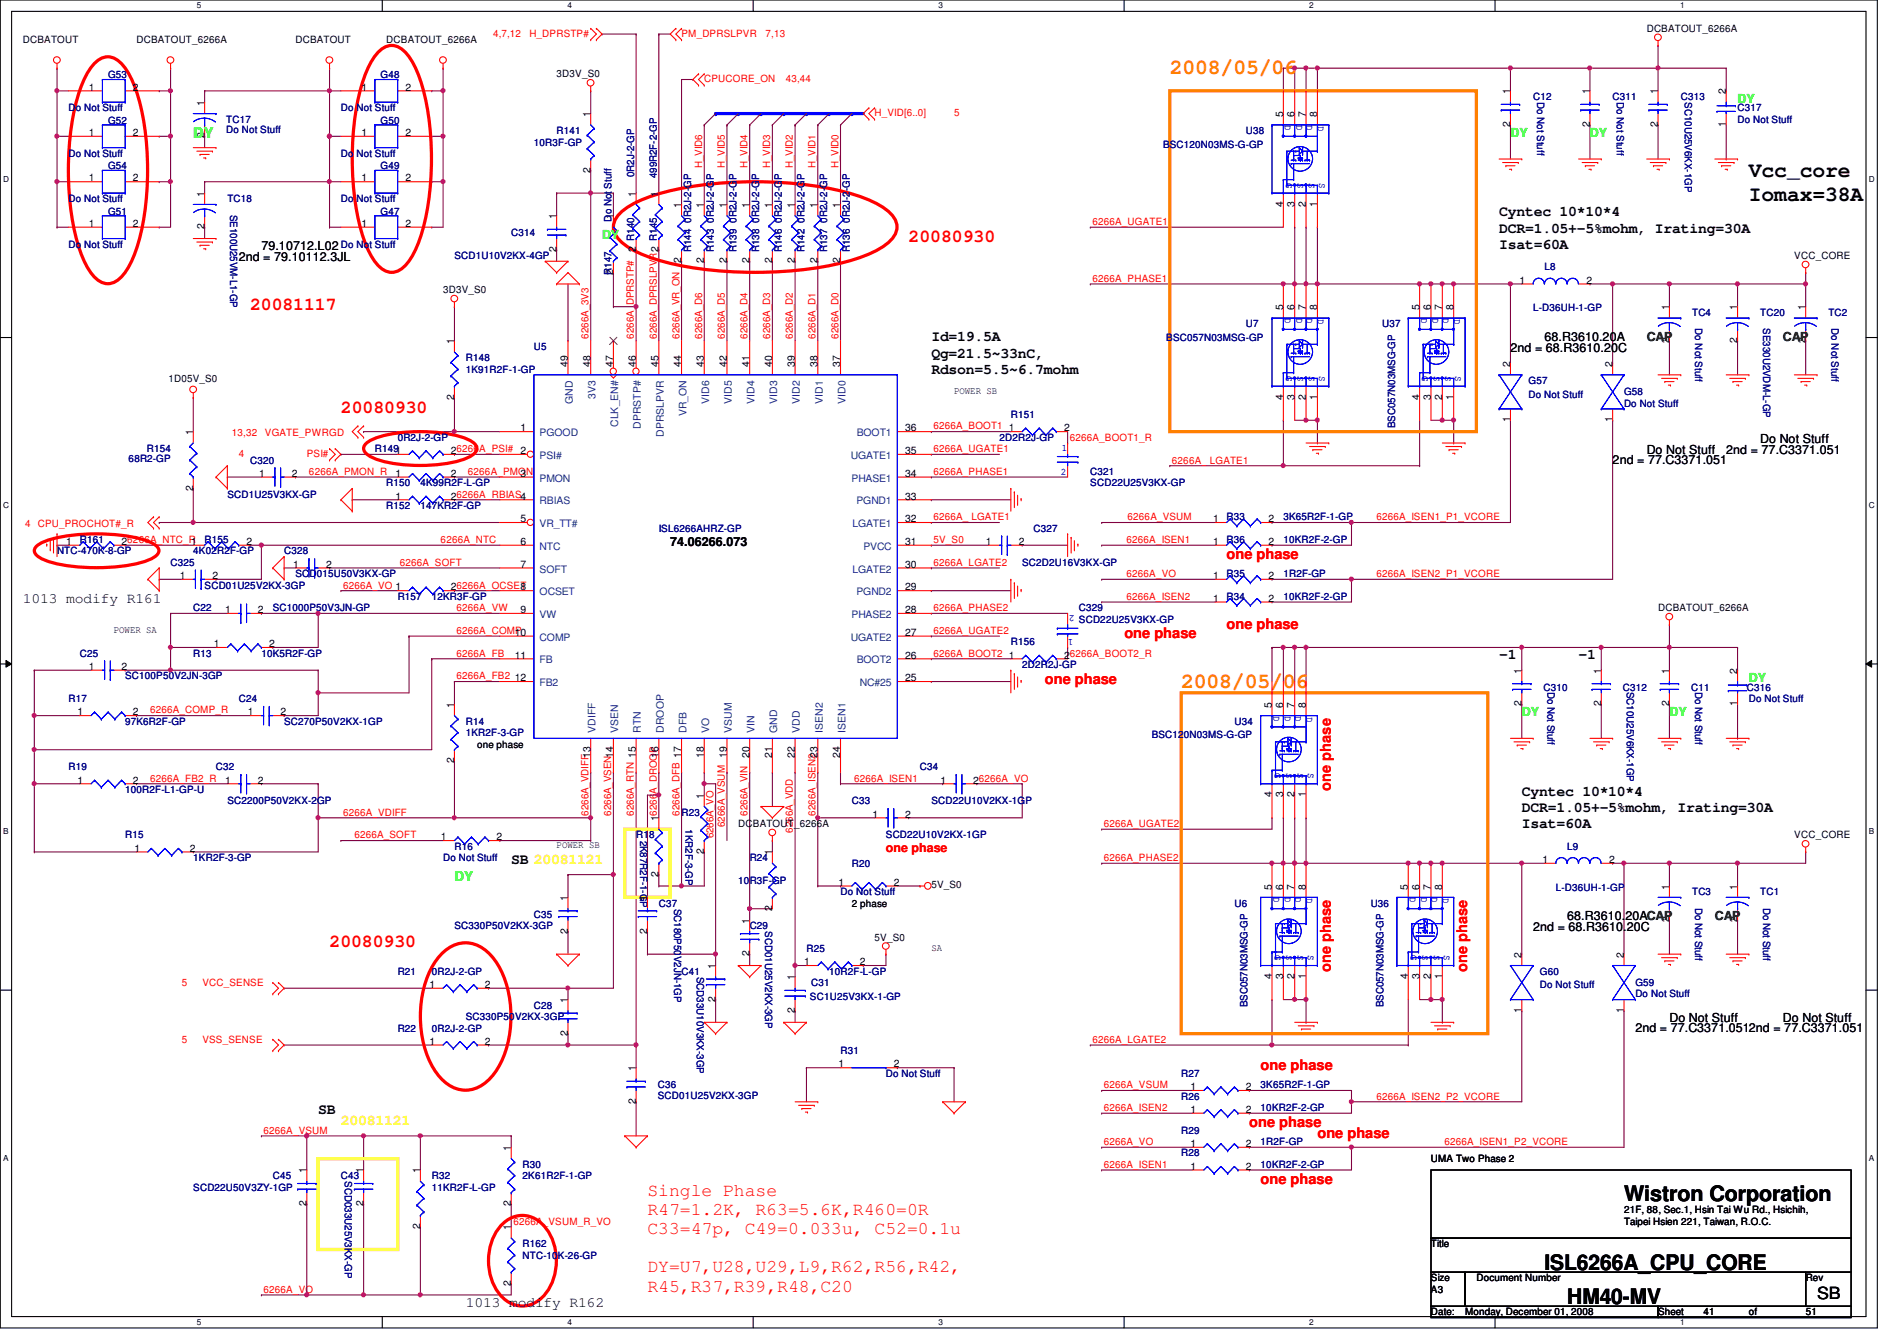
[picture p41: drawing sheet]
<svg xmlns="http://www.w3.org/2000/svg" width="297mm" height="210mm" viewBox="0 0 297 210" stroke-linecap="round" stroke-linejoin="round" font-family="sans-serif">
<defs><g id="words">
<g font-size="3.3" fill="#ff8000">
<text x="183.2" y="11.6">2008/05/06</text>
<text x="185" y="107.7">2008/05/06</text>
</g>
<g font-size="3.3">
<text x="273.9" y="27.6">Vcc_core</text>
<text x="273.9" y="31.4">Iomax=38A</text>
<text x="254.3" y="188">Wistron Corporation</text>
<text x="241.8" y="198.7">ISL6266A_CPU_CORE</text>
<text x="245.4" y="204">HM40-MV</text>
</g>
<g font-size="2.8" fill="#f00">
<text x="142.3" y="37.9">20080930</text>
<text x="39.2" y="48.6">20081117</text>
<text x="53.4" y="64.6">20080930</text>
<text x="51.6" y="148.2">20080930</text>
<text x="101.4" y="187.2">Single Phase</text>
<text x="101.4" y="190.2">R47=1.2K, R63=5.6K,R460=0R</text>
<text x="101.4" y="193.2">C33=47p, C49=0.033u, C52=0.1u</text>
<text x="101.4" y="199.2">DY=U7,U28,U29,L9,R62,R56,R42,</text>
<text x="101.4" y="202.2">R45,R37,R39,R48,C20</text>
</g>
<text font-size="2.6" x="284.5" y="203.3">SB</text>
<text font-size="2.3" fill="#0f0" x="30.3" y="21.7">DY</text>
<g font-size="2.3">
<text x="234.7" y="33.9">Cyntec 10*10*4</text>
<text x="234.7" y="36.4">DCR=1.05+-5%mohm, Irating=30A</text>
<text x="234.7" y="38.9">Isat=60A</text>
<text x="145.8" y="53.4">Id=19.5A</text>
<text x="145.8" y="56">Qg=21.5~33nC,</text>
<text x="145.8" y="58.5">Rdson=5.5~6.7mohm</text>
<text x="3.6" y="94.3">1013 modify R161</text>
<text x="234.7" y="103.2">-1</text>
<text x="247.2" y="103.2">-1</text>
<text x="238.3" y="124.5">Cyntec 10*10*4</text>
<text x="238.3" y="127.1">DCR=1.05+-5%mohm, Irating=30A</text>
<text x="238.3" y="129.6">Isat=60A</text>
<text x="80" y="135.2">SB 20081121</text>
<text x="49.8" y="174.3">SB</text>
<text x="72.9" y="204.6">1013 modify R162</text>
</g>
<g font-size="2.3" fill="#f00">
<text x="192.1" y="87.5">one phase</text>
<text x="176.1" y="99.9">one phase</text>
<text x="192.1" y="98.5">one phase</text>
<text x="163.6" y="107">one phase</text>
<text x="208.4" y="123.7" transform="rotate(-90 208.4 123.7)">one phase</text>
<text x="208.4" y="152.2" transform="rotate(-90 208.4 152.2)">one phase</text>
<text x="229.7" y="152.2" transform="rotate(-90 229.7 152.2)">one phase</text>
<text x="197.4" y="167.5">one phase</text>
<text x="195.6" y="176.4">one phase</text>
<text x="206.3" y="178.1">one phase</text>
<text x="197.4" y="185.3">one phase</text>
</g>
<text font-size="2.3" fill="#ff0" x="53.4" y="176.1">20081121</text>
<text font-size="2.1" fill="#0f0" x="71.2" y="137.8">DY</text>
<g font-size="1.9" fill="#0f0">
<text x="272.1" y="16">DY</text>
<text x="236.5" y="21.4">DY</text>
<text x="249" y="21.4">DY</text>
<text x="94.3" y="37.4">DY</text>
<text x="273.9" y="106.7">DY</text>
<text x="238.3" y="112.1">DY</text>
<text x="261.4" y="112.1">DY</text>
</g>
<g font-size="1.9">
<text x="37.4" y="40.9">2nd = 79.10112.3JL</text>
<text x="40.9" y="39.1">79.10712.L02</text>
<text x="241.8" y="53.3">68.R3610.20A</text>
<text x="236.5" y="55.1">2nd = 68.R3610.20C</text>
<text x="257.8" y="71.1">Do Not Stuff</text>
<text x="270.3" y="71.1">2nd = 77.C3371.051</text>
<text x="275.6" y="69.3">Do Not Stuff</text>
<text x="252.5" y="72.6">2nd = 77.C3371.051</text>
<text x="104.9" y="85.4">74.06266.073</text>
<text x="240.1" y="145.8">2nd = 68.R3610.20C</text>
<text x="245.4" y="144">68.R3610.20ACAP</text>
<text x="256.1" y="161.5">2nd = 77.C3371.0512nd = 77.C3371.051</text>
<text x="261.4" y="160">Do Not Stuff</text>
<text x="279.2" y="160">Do Not Stuff</text>
</g>
<g font-size="1.9" fill="#008000">
<text x="257.8" y="53.4">CAP</text>
<text x="279.2" y="53.4">CAP</text>
<text x="268.5" y="144.1">CAP</text>
</g>
<text font-size="1.9" fill="#f00" x="138.7" y="133.4">one phase</text>
<g font-size="1.6" fill="#f00">
<text x="77.2" y="5.7">4,7,12</text>
<text x="82.9" y="5.7">H_DPRSTP#</text>
<text x="106.7" y="5.7">PM_DPRSLPVR</text>
<text x="119.9" y="5.7">7,13</text>
<text x="110.3" y="12.8">CPUCORE_ON</text>
<text x="123.1" y="12.8">43,44</text>
<text x="136.9" y="18.2">H_VID[6..0]</text>
<text x="149.4" y="18.2">5</text>
<text x="109.9" y="26.3" transform="rotate(-90 109.9 26.3)">H_VID6</text>
<text x="113.5" y="26.3" transform="rotate(-90 113.5 26.3)">H_VID5</text>
<text x="117" y="26.3" transform="rotate(-90 117 26.3)">H_VID4</text>
<text x="120.6" y="26.3" transform="rotate(-90 120.6 26.3)">H_VID3</text>
<text x="124.2" y="26.3" transform="rotate(-90 124.2 26.3)">H_VID2</text>
<text x="127.7" y="26.3" transform="rotate(-90 127.7 26.3)">H_VID1</text>
<text x="131.3" y="26.3" transform="rotate(-90 131.3 26.3)">H_VID0</text>
<text x="171.1" y="35.2">6266A_UGATE1</text>
<text x="171.1" y="44.1">6266A_PHASE1</text>
<text x="92.2" y="53" transform="rotate(-90 92.2 53)">6266A_3V3</text>
<text x="99.3" y="53" transform="rotate(-90 99.3 53)">6266A_DPRSTP#</text>
<text x="102.8" y="53" transform="rotate(-90 102.8 53)">6266A_DPRSLPVR2 R145</text>
<text x="106.4" y="53" transform="rotate(-90 106.4 53)">6266A_VR_ON</text>
<text x="109.9" y="53" transform="rotate(-90 109.9 53)">6266A_D6</text>
<text x="113.5" y="53" transform="rotate(-90 113.5 53)">6266A_D5</text>
<text x="117" y="53" transform="rotate(-90 117 53)">6266A_D4</text>
<text x="120.6" y="53" transform="rotate(-90 120.6 53)">6266A_D3</text>
<text x="124.2" y="53" transform="rotate(-90 124.2 53)">6266A_D2</text>
<text x="127.7" y="53" transform="rotate(-90 127.7 53)">6266A_D1</text>
<text x="131.3" y="53" transform="rotate(-90 131.3 53)">6266A_D0</text>
<text x="36.3" y="68.3">13,32</text>
<text x="37.4" y="71.5">4</text>
<text x="41.5" y="68.3">VGATE_PWRGD</text>
<text x="48" y="71.5">PSI#</text>
<text x="146.2" y="70.8">6266A_UGATE1</text>
<text x="146.2" y="67.2">6266A_BOOT1</text>
<text x="167.5" y="69">6266A_BOOT1_R</text>
<text x="48.4" y="74.3">6266A_PMON_R</text>
<text x="73.3" y="74.3">6266A_PMON</text>
<text x="146.2" y="74.3">6266A_PHASE1</text>
<text x="183.5" y="72.6">6266A_ LGATE1</text>
<text x="3.9" y="82.5">4</text>
<text x="5.9" y="82.5">CPU_PROCHOT#_R</text>
<text x="146.2" y="81.4">6266A_ LGATE1</text>
<text x="176.6" y="81.4">6266A_VSUM</text>
<text x="215.5" y="81.4">6266A_ISEN1_P1_VCORE</text>
<text x="62.6" y="88.6">6266A_SOFT</text>
<text x="69" y="85">6266A_NTC</text>
<text x="146.2" y="88.6">6266A_LGATE2</text>
<text x="146.2" y="85">5V_S0</text>
<text x="176.4" y="85">6266A_ISEN1</text>
<text x="53.7" y="92.1">6266A_VO 1</text>
<text x="71.5" y="95.7">6266A_VW</text>
<text x="146.2" y="95.7">6266A_PHASE2</text>
<text x="176.4" y="90.3">6266A_VO</text>
<text x="176.4" y="93.9">6266A_ISEN2</text>
<text x="215.5" y="90.3">6266A_ISEN2_P1_VCORE</text>
<text x="71.5" y="99.2">6266A_COMP</text>
<text x="146.2" y="99.2">6266A_UGATE2</text>
<text x="71.5" y="106.3">6266A_FB2</text>
<text x="71.5" y="102.8">6266A_FB</text>
<text x="146.2" y="102.8">6266A_BOOT2</text>
<text x="23.5" y="111.7">6266A_COMP_R</text>
<text x="23.5" y="122.3">6266A_FB2_R</text>
<text x="133.7" y="122.3">6266A_ISEN1</text>
<text x="53.7" y="127.7">6266A_VDIFF</text>
<text x="55.5" y="131.2">6266A_SOFT</text>
<text x="92.2" y="127.7" transform="rotate(-90 92.2 127.7)">6266A_VDIFF13</text>
<text x="95.7" y="127.7" transform="rotate(-90 95.7 127.7)">6266A_VSEN14</text>
<text x="99.3" y="127.7" transform="rotate(-90 99.3 127.7)">6266A_RTN 15</text>
<text x="106.4" y="127.7" transform="rotate(-90 106.4 127.7)">6266A_DFB 17</text>
<text x="111.7" y="131.2" transform="rotate(-90 111.7 131.2)">6266A_VO</text>
<text x="113.5" y="129.5" transform="rotate(-90 113.5 129.5)">6266A_VSUM</text>
<text x="117" y="127.7" transform="rotate(-90 117 127.7)">6266A_VIN</text>
<text x="124.2" y="130.3" transform="rotate(-90 124.2 130.3)">6266A_VDD</text>
<text x="127.7" y="127.7" transform="rotate(-90 127.7 127.7)">6266A_ISEN223</text>
<text x="172.8" y="129.5">6266A_UGATE2</text>
<text x="172.8" y="134.8">6266A_PHASE2</text>
<text x="28.5" y="154.3">5</text>
<text x="31.7" y="154.3">VCC_SENSE</text>
<text x="28.5" y="163.2">5</text>
<text x="31.7" y="163.2">VSS_SENSE</text>
<text x="171.1" y="163.2">6266A_LGATE2</text>
<text x="172.8" y="170.3">6266A_VSUM</text>
<text x="172.8" y="173.9">6266A_ISEN2</text>
<text x="215.5" y="172.1">6266A_ISEN2_P2_VCORE</text>
<text x="41.3" y="177.5">6266A_VSUM</text>
<text x="172.8" y="179.2">6266A_VO</text>
<text x="226.2" y="179.2">6266A_ISEN1_P2_VCORE</text>
<text x="172.8" y="182.8">6266A_ISEN1</text>
<text x="80.4" y="191.7">6266A_VSUM_R_VO</text>
<text x="41.3" y="202.4">6266A_VO</text>
</g>
<g font-size="1.6">
<text x="257.8" y="5">DCBATOUT_6266A</text>
<text x="3.6" y="6.8">DCBATOUT</text>
<text x="21.4" y="6.8">DCBATOUT_6266A</text>
<text x="46.3" y="6.8">DCBATOUT</text>
<text x="60.5" y="6.8">DCBATOUT_6266A</text>
<text x="13.9" y="14.2">1</text>
<text x="20.8" y="14.2">2</text>
<text x="32" y="16.6" transform="rotate(-90 32 16.6)">1</text>
<text x="56.6" y="14.2">1</text>
<text x="63.5" y="14.2">2</text>
<text x="87.2" y="12.1">3D3V_S0</text>
<text x="236.5" y="14.8" transform="rotate(-90 236.5 14.8)">1</text>
<text x="248.9" y="14.8" transform="rotate(-90 248.9 14.8)">1</text>
<text x="259.6" y="14.8" transform="rotate(-90 259.6 14.8)">1</text>
<text x="270.3" y="14.8" transform="rotate(-90 270.3 14.8)">2</text>
<text x="13.9" y="21.3">1</text>
<text x="20.8" y="21.3">2</text>
<text x="32" y="21.7" transform="rotate(-90 32 21.7)">2</text>
<text x="56.6" y="21.3">1</text>
<text x="63.5" y="21.3">2</text>
<text x="92.5" y="18.3" transform="rotate(-90 92.5 18.3)">1</text>
<text x="200.9" y="18.3" transform="rotate(-90 200.9 18.3)">5</text>
<text x="202.7" y="18.3" transform="rotate(-90 202.7 18.3)">6</text>
<text x="204.5" y="18.3" transform="rotate(-90 204.5 18.3)">7</text>
<text x="206.2" y="18.3" transform="rotate(-90 206.2 18.3)">8</text>
<text x="236.5" y="19.9" transform="rotate(-90 236.5 19.9)">2</text>
<text x="248.9" y="19.9" transform="rotate(-90 248.9 19.9)">2</text>
<text x="259.6" y="19.9" transform="rotate(-90 259.6 19.9)">2</text>
<text x="270.3" y="19.9" transform="rotate(-90 270.3 19.9)">1</text>
<text x="13.9" y="28.4">1</text>
<text x="20.8" y="28.4">2</text>
<text x="56.6" y="28.4">1</text>
<text x="63.5" y="28.4">2</text>
<text x="92.5" y="27" transform="rotate(-90 92.5 27)">2</text>
<text x="13.9" y="35.5">1</text>
<text x="20.8" y="35.5">2</text>
<text x="32" y="35.9" transform="rotate(-90 32 35.9)">2</text>
<text x="32" y="30.8" transform="rotate(-90 32 30.8)">1</text>
<text x="56.6" y="35.5">1</text>
<text x="63.5" y="35.5">2</text>
<text x="87.1" y="34.3" transform="rotate(-90 87.1 34.3)">1</text>
<text x="96" y="34.3" transform="rotate(-90 96 34.3)">1</text>
<text x="99.6" y="30.8" transform="rotate(-90 99.6 30.8)">1</text>
<text x="103.1" y="30.8" transform="rotate(-90 103.1 30.8)">1</text>
<text x="106.7" y="32.6" transform="rotate(-90 106.7 32.6)">1</text>
<text x="110.2" y="32.6" transform="rotate(-90 110.2 32.6)">1</text>
<text x="113.8" y="32.6" transform="rotate(-90 113.8 32.6)">1</text>
<text x="117.3" y="32.6" transform="rotate(-90 117.3 32.6)">1</text>
<text x="120.9" y="32.6" transform="rotate(-90 120.9 32.6)">1</text>
<text x="124.5" y="32.6" transform="rotate(-90 124.5 32.6)">1</text>
<text x="128" y="32.6" transform="rotate(-90 128 32.6)">1</text>
<text x="131.6" y="32.6" transform="rotate(-90 131.6 32.6)">1</text>
<text x="200.9" y="32.3" transform="rotate(-90 200.9 32.3)">4</text>
<text x="202.7" y="32.3" transform="rotate(-90 202.7 32.3)">3</text>
<text x="204.5" y="32.3" transform="rotate(-90 204.5 32.3)">2</text>
<text x="206.2" y="32.3" transform="rotate(-90 206.2 32.3)">1</text>
<text x="87.1" y="39.5" transform="rotate(-90 87.1 39.5)">2</text>
<text x="99.6" y="39.5" transform="rotate(-90 99.6 39.5)">2 R140</text>
<text x="106.7" y="41.2" transform="rotate(-90 106.7 41.2)">2</text>
<text x="110.2" y="41.2" transform="rotate(-90 110.2 41.2)">2</text>
<text x="113.8" y="41.2" transform="rotate(-90 113.8 41.2)">2</text>
<text x="117.3" y="41.2" transform="rotate(-90 117.3 41.2)">2</text>
<text x="120.9" y="41.2" transform="rotate(-90 120.9 41.2)">2</text>
<text x="124.5" y="41.2" transform="rotate(-90 124.5 41.2)">2</text>
<text x="128" y="41.2" transform="rotate(-90 128 41.2)">2</text>
<text x="131.6" y="41.2" transform="rotate(-90 131.6 41.2)">2</text>
<text x="281" y="40.6">VCC_CORE</text>
<text x="69.4" y="45.9">3D3V_S0</text>
<text x="96" y="43" transform="rotate(-90 96 43)">2</text>
<text x="238" y="44.4">1</text>
<text x="248.4" y="44.4">2</text>
<text x="71.1" y="53.9" transform="rotate(-90 71.1 53.9)">1</text>
<text x="200.9" y="48.6" transform="rotate(-90 200.9 48.6)">5</text>
<text x="202.7" y="48.6" transform="rotate(-90 202.7 48.6)">6</text>
<text x="204.5" y="48.6" transform="rotate(-90 204.5 48.6)">7</text>
<text x="206.2" y="48.6" transform="rotate(-90 206.2 48.6)">8</text>
<text x="222.2" y="48.6" transform="rotate(-90 222.2 48.6)">5</text>
<text x="224" y="48.6" transform="rotate(-90 224 48.6)">6</text>
<text x="225.8" y="48.6" transform="rotate(-90 225.8 48.6)">7</text>
<text x="227.6" y="48.6" transform="rotate(-90 227.6 48.6)">8</text>
<text x="261.4" y="53.7" transform="rotate(-90 261.4 53.7)">2</text>
<text x="261.4" y="48.6" transform="rotate(-90 261.4 48.6)">1</text>
<text x="272" y="53.7" transform="rotate(-90 272 53.7)">2</text>
<text x="272" y="48.6" transform="rotate(-90 272 48.6)">1</text>
<text x="282.7" y="53.7" transform="rotate(-90 282.7 53.7)">2</text>
<text x="282.7" y="48.6" transform="rotate(-90 282.7 48.6)">1</text>
<text x="26.4" y="59.8">1D05V_S0</text>
<text x="88.9" y="57.4" transform="rotate(-90 88.9 57.4)">49</text>
<text x="92.5" y="57.4" transform="rotate(-90 92.5 57.4)">48</text>
<text x="96" y="57.4" transform="rotate(-90 96 57.4)">47</text>
<text x="99.6" y="57.4" transform="rotate(-90 99.6 57.4)">46</text>
<text x="103.1" y="57.4" transform="rotate(-90 103.1 57.4)">45</text>
<text x="106.7" y="57.4" transform="rotate(-90 106.7 57.4)">44</text>
<text x="110.2" y="57.4" transform="rotate(-90 110.2 57.4)">43</text>
<text x="113.8" y="57.4" transform="rotate(-90 113.8 57.4)">42</text>
<text x="117.3" y="57.4" transform="rotate(-90 117.3 57.4)">41</text>
<text x="120.9" y="57.4" transform="rotate(-90 120.9 57.4)">40</text>
<text x="124.5" y="57.4" transform="rotate(-90 124.5 57.4)">39</text>
<text x="128" y="57.4" transform="rotate(-90 128 57.4)">38</text>
<text x="131.6" y="57.4" transform="rotate(-90 131.6 57.4)">37</text>
<text x="236.5" y="57.4" transform="rotate(-90 236.5 57.4)">2</text>
<text x="252.5" y="57.4" transform="rotate(-90 252.5 57.4)">2</text>
<text x="71.1" y="62.6" transform="rotate(-90 71.1 62.6)">2</text>
<text x="149.4" y="61.7">POWER SB</text>
<text x="200.9" y="62.6" transform="rotate(-90 200.9 62.6)">4</text>
<text x="202.7" y="62.6" transform="rotate(-90 202.7 62.6)">3</text>
<text x="204.5" y="62.6" transform="rotate(-90 204.5 62.6)">2</text>
<text x="206.2" y="62.6" transform="rotate(-90 206.2 62.6)">1</text>
<text x="222.2" y="62.6" transform="rotate(-90 222.2 62.6)">4</text>
<text x="224" y="62.6" transform="rotate(-90 224 62.6)">3</text>
<text x="225.8" y="62.6" transform="rotate(-90 225.8 62.6)">2</text>
<text x="227.6" y="62.6" transform="rotate(-90 227.6 62.6)">1</text>
<text x="30.2" y="68.1" transform="rotate(-90 30.2 68.1)">1</text>
<text x="70.6" y="71.1">26266A_PSI#</text>
<text x="81.5" y="67.5">1</text>
<text x="81.5" y="71.1">2</text>
<text x="141.7" y="71.1">35</text>
<text x="141.7" y="67.5">36</text>
<text x="157.9" y="67.5">1</text>
<text x="166.6" y="67.5">2</text>
<text x="236.5" y="66.1" transform="rotate(-90 236.5 66.1)">1</text>
<text x="252.5" y="66.1" transform="rotate(-90 252.5 66.1)">1</text>
<text x="30.2" y="76.8" transform="rotate(-90 30.2 76.8)">2</text>
<text x="40.6" y="74.6">1</text>
<text x="45.7" y="74.6">2</text>
<text x="61.9" y="74.6">1</text>
<text x="70.6" y="74.6">2</text>
<text x="81.5" y="74.6">3</text>
<text x="141.7" y="74.6">34</text>
<text x="61.9" y="78.2">1</text>
<text x="70.6" y="78.2">26266A_RBIAS4</text>
<text x="81.5" y="81.7">5</text>
<text x="141.7" y="81.7">32</text>
<text x="141.7" y="78.2">33</text>
<text x="189.9" y="81.7">1</text>
<text x="198.6" y="81.7">2</text>
<text x="10.4" y="85.3">1</text>
<text x="19" y="85.3">26266A_NTC_R</text>
<text x="29.9" y="85.3">1</text>
<text x="38.6" y="85.3">2</text>
<text x="45.9" y="88.9">1</text>
<text x="51.1" y="88.9">2</text>
<text x="81.5" y="85.3">6</text>
<text x="81.5" y="88.9">7</text>
<text x="141.7" y="88.9">30</text>
<text x="141.7" y="85.3">31</text>
<text x="154.4" y="85.3">1</text>
<text x="159.5" y="85.3">2</text>
<text x="189.9" y="85.3">1</text>
<text x="198.6" y="85.3">2</text>
<text x="28.1" y="90.6">1</text>
<text x="33.3" y="90.6">2</text>
<text x="35.3" y="96">1</text>
<text x="40.4" y="96">2</text>
<text x="70.6" y="92.4">26266A_OCSET</text>
<text x="81.5" y="92.4">8</text>
<text x="81.5" y="96">9</text>
<text x="141.7" y="96">28</text>
<text x="141.7" y="92.4">29</text>
<text x="189.9" y="90.6">1</text>
<text x="189.9" y="94.2">1</text>
<text x="198.6" y="90.6">2</text>
<text x="198.6" y="94.2">2</text>
<text x="259.6" y="95.7">DCBATOUT_6266A</text>
<text x="17.8" y="99">POWER SA</text>
<text x="33.5" y="101.3">1</text>
<text x="42.2" y="101.3">2</text>
<text x="80.6" y="99.5">10</text>
<text x="141.7" y="99.5">27</text>
<text x="13.9" y="104.9">1</text>
<text x="19" y="104.9">2</text>
<text x="80.6" y="103.1">11</text>
<text x="80.6" y="106.6">12</text>
<text x="141.7" y="106.6">25</text>
<text x="141.7" y="103.1">26</text>
<text x="157.9" y="103.1">1</text>
<text x="166.6" y="103.1">26266A_BOOT2_R</text>
<text x="238.2" y="105.5" transform="rotate(-90 238.2 105.5)">1</text>
<text x="250.7" y="105.5" transform="rotate(-90 250.7 105.5)">1</text>
<text x="261.4" y="105.5" transform="rotate(-90 261.4 105.5)">1</text>
<text x="272" y="105.5" transform="rotate(-90 272 105.5)">2</text>
<text x="12.1" y="112">1</text>
<text x="20.8" y="112">2</text>
<text x="38.8" y="112">1</text>
<text x="43.9" y="112">2</text>
<text x="71.1" y="110.8" transform="rotate(-90 71.1 110.8)">1</text>
<text x="199.1" y="110.8" transform="rotate(-90 199.1 110.8)">5</text>
<text x="200.9" y="110.8" transform="rotate(-90 200.9 110.8)">6</text>
<text x="202.7" y="110.8" transform="rotate(-90 202.7 110.8)">7</text>
<text x="204.5" y="110.8" transform="rotate(-90 204.5 110.8)">8</text>
<text x="238.2" y="110.6" transform="rotate(-90 238.2 110.6)">2</text>
<text x="250.7" y="110.6" transform="rotate(-90 250.7 110.6)">2</text>
<text x="261.4" y="110.6" transform="rotate(-90 261.4 110.6)">2</text>
<text x="272" y="110.6" transform="rotate(-90 272 110.6)">1</text>
<text x="71.1" y="119.5" transform="rotate(-90 71.1 119.5)">2</text>
<text x="74.7" y="117">one phase</text>
<text x="103.1" y="118.6" transform="rotate(-90 103.1 118.6)">16</text>
<text x="110.2" y="118.6" transform="rotate(-90 110.2 118.6)">18</text>
<text x="113.8" y="118.6" transform="rotate(-90 113.8 118.6)">19</text>
<text x="117.3" y="118.6" transform="rotate(-90 117.3 118.6)">20</text>
<text x="120.9" y="118.6" transform="rotate(-90 120.9 118.6)">21</text>
<text x="124.5" y="118.6" transform="rotate(-90 124.5 118.6)">22</text>
<text x="131.6" y="118.6" transform="rotate(-90 131.6 118.6)">24</text>
<text x="12.1" y="122.6">1</text>
<text x="20.8" y="122.6">2</text>
<text x="35.3" y="122.6">1</text>
<text x="40.4" y="122.6">2</text>
<text x="110.2" y="125" transform="rotate(-90 110.2 125)">1</text>
<text x="147.3" y="122.6">1</text>
<text x="152.4" y="122.6">26266A_VO</text>
<text x="199.1" y="124.8" transform="rotate(-90 199.1 124.8)">4</text>
<text x="200.9" y="124.8" transform="rotate(-90 200.9 124.8)">3</text>
<text x="202.7" y="124.8" transform="rotate(-90 202.7 124.8)">2</text>
<text x="204.5" y="124.8" transform="rotate(-90 204.5 124.8)">1</text>
<text x="69" y="131.5">1</text>
<text x="77.7" y="131.5">2</text>
<text x="103.1" y="128.6" transform="rotate(-90 103.1 128.6)">16266A_DROOP</text>
<text x="115.6" y="129.5">DCBATOUT_6266A</text>
<text x="136.6" y="128">1</text>
<text x="141.7" y="128">2</text>
<text x="281" y="131.2">VCC_CORE</text>
<text x="21" y="133.3">1</text>
<text x="29.7" y="133.3">2</text>
<text x="87.2" y="132.8">POWER SB</text>
<text x="103.1" y="137.2" transform="rotate(-90 103.1 137.2)">2</text>
<text x="110.2" y="133.7" transform="rotate(-90 110.2 133.7)">2</text>
<text x="120.9" y="133.9" transform="rotate(-90 120.9 133.9)">1</text>
<text x="241.5" y="135.1">1</text>
<text x="252" y="135.1">2</text>
<text x="88.9" y="141" transform="rotate(-90 88.9 141)">1</text>
<text x="101.3" y="141" transform="rotate(-90 101.3 141)">1</text>
<text x="120.9" y="142.6" transform="rotate(-90 120.9 142.6)">2</text>
<text x="131.3" y="138.6">1</text>
<text x="133.4" y="141.9">2 phase</text>
<text x="140" y="138.6">2</text>
<text x="145.8" y="139.1">5V_S0</text>
<text x="199.1" y="139.2" transform="rotate(-90 199.1 139.2)">5</text>
<text x="200.9" y="139.2" transform="rotate(-90 200.9 139.2)">6</text>
<text x="202.7" y="139.2" transform="rotate(-90 202.7 139.2)">7</text>
<text x="204.5" y="139.2" transform="rotate(-90 204.5 139.2)">8</text>
<text x="220.5" y="139.2" transform="rotate(-90 220.5 139.2)">5</text>
<text x="222.2" y="139.2" transform="rotate(-90 222.2 139.2)">6</text>
<text x="224" y="139.2" transform="rotate(-90 224 139.2)">7</text>
<text x="225.8" y="139.2" transform="rotate(-90 225.8 139.2)">8</text>
<text x="261.4" y="139.2" transform="rotate(-90 261.4 139.2)">1</text>
<text x="272" y="139.2" transform="rotate(-90 272 139.2)">1</text>
<text x="88.9" y="146.1" transform="rotate(-90 88.9 146.1)">2</text>
<text x="101.3" y="146.1" transform="rotate(-90 101.3 146.1)">2</text>
<text x="117.3" y="149.7" transform="rotate(-90 117.3 149.7)">2</text>
<text x="117.3" y="144.6" transform="rotate(-90 117.3 144.6)">1</text>
<text x="136.9" y="147.2">5V_S0</text>
<text x="145.8" y="148.8">SA</text>
<text x="238.2" y="149.9" transform="rotate(-90 238.2 149.9)">2</text>
<text x="254.3" y="149.9" transform="rotate(-90 254.3 149.9)">2</text>
<text x="261.4" y="144.4" transform="rotate(-90 261.4 144.4)">2</text>
<text x="272" y="144.4" transform="rotate(-90 272 144.4)">2</text>
<text x="67.3" y="154.6">1</text>
<text x="75.9" y="154.6">2</text>
<text x="112" y="151.7" transform="rotate(-90 112 151.7)">1</text>
<text x="124.5" y="153.5" transform="rotate(-90 124.5 153.5)">1</text>
<text x="125.9" y="151.1">1</text>
<text x="134.6" y="151.1">2</text>
<text x="199.1" y="153.2" transform="rotate(-90 199.1 153.2)">4</text>
<text x="200.9" y="153.2" transform="rotate(-90 200.9 153.2)">3</text>
<text x="202.7" y="153.2" transform="rotate(-90 202.7 153.2)">2</text>
<text x="204.5" y="153.2" transform="rotate(-90 204.5 153.2)">1</text>
<text x="220.5" y="153.2" transform="rotate(-90 220.5 153.2)">4</text>
<text x="222.2" y="153.2" transform="rotate(-90 222.2 153.2)">3</text>
<text x="224" y="153.2" transform="rotate(-90 224 153.2)">2</text>
<text x="225.8" y="153.2" transform="rotate(-90 225.8 153.2)">1</text>
<text x="88.9" y="157" transform="rotate(-90 88.9 157)">1</text>
<text x="112" y="156.8" transform="rotate(-90 112 156.8)">2</text>
<text x="124.5" y="158.6" transform="rotate(-90 124.5 158.6)">2</text>
<text x="238.2" y="158.6" transform="rotate(-90 238.2 158.6)">1</text>
<text x="254.3" y="158.6" transform="rotate(-90 254.3 158.6)">1</text>
<text x="67.3" y="163.5">1</text>
<text x="75.9" y="163.5">2</text>
<text x="88.9" y="162.1" transform="rotate(-90 88.9 162.1)">2</text>
<text x="99.6" y="167.7" transform="rotate(-90 99.6 167.7)">1</text>
<text x="131.3" y="167.1">1</text>
<text x="140" y="167.1">2</text>
<text x="99.6" y="172.8" transform="rotate(-90 99.6 172.8)">2</text>
<text x="186.4" y="170.6">1</text>
<text x="195.1" y="170.6">2</text>
<text x="186.4" y="174.2">1</text>
<text x="186.4" y="179.5">1</text>
<text x="195.1" y="174.2">2</text>
<text x="195.1" y="179.5">2</text>
<text x="48" y="183.7" transform="rotate(-90 48 183.7)">1</text>
<text x="56.9" y="183.7" transform="rotate(-90 56.9 183.7)">1</text>
<text x="65.8" y="183.7" transform="rotate(-90 65.8 183.7)">1</text>
<text x="80" y="180.1" transform="rotate(-90 80 180.1)">1</text>
<text x="186.4" y="183.1">1</text>
<text x="195.1" y="183.1">2</text>
<text x="224.1" y="181.9">UMA Two Phase 2</text>
<text x="48" y="188.8" transform="rotate(-90 48 188.8)">2</text>
<text x="56.9" y="188.8" transform="rotate(-90 56.9 188.8)">2</text>
<text x="80" y="188.8" transform="rotate(-90 80 188.8)">2</text>
<text x="254.3" y="189.9">21F, 88, Sec.1, Hsin Tai Wu Rd., Hsichih,</text>
<text x="254.3" y="191.7">Taipei Hsien 221, Taiwan, R.O.C.</text>
<text x="65.8" y="192.4" transform="rotate(-90 65.8 192.4)">2</text>
<text x="80" y="192.6" transform="rotate(-90 80 192.6)">1</text>
<text x="224.1" y="195.2">Title</text>
<text x="80" y="201.3" transform="rotate(-90 80 201.3)">2</text>
<text x="224.1" y="200.6">Size</text>
<text x="224.1" y="202.4">A3</text>
<text x="231.2" y="200.6">Document Number</text>
<text x="282.7" y="200.6">Rev</text>
<text x="224.1" y="205.9">Date:</text>
<text x="229.4" y="205.9">Monday, December 01, 2008</text>
<text x="259.6" y="205.9">Sheet</text>
<text x="266.7" y="205.9">41</text>
<text x="273.9" y="205.9">of</text>
<text x="282.7" y="205.9">51</text>
</g>
<g font-size="1.6" fill="#000080">
<text x="10.7" y="17.4">Do Not Stuff</text>
<text x="16.9" y="12.3">G53</text>
<text x="53.4" y="17.4">Do Not Stuff</text>
<text x="59.6" y="12.3">G48</text>
<text x="240.1" y="15.7">C12</text>
<text x="240.7" y="16" transform="rotate(90 240.7 16)">Do Not Stuff</text>
<text x="252.5" y="15.7">C311</text>
<text x="253.1" y="16" transform="rotate(90 253.1 16)">Do Not Stuff</text>
<text x="263.2" y="15.7">C313</text>
<text x="263.8" y="16" transform="rotate(90 263.8 16)">SC10U25V6KX-1GP</text>
<text x="272.1" y="17.4">C317</text>
<text x="16.9" y="19.4">G52</text>
<text x="35.4" y="19.2">TC17</text>
<text x="35.4" y="20.8">Do Not Stuff</text>
<text x="59.6" y="19.4">G50</text>
<text x="83.6" y="22.8">10R3F-GP</text>
<text x="87.2" y="21">R141</text>
<text x="182.1" y="23.1">BSC120N03MS-G-GP</text>
<text x="195.1" y="21">U38</text>
<text x="272.1" y="19.2">Do Not Stuff</text>
<text x="10.7" y="24.6">Do Not Stuff</text>
<text x="16.9" y="26.5">G54</text>
<text x="53.4" y="24.6">Do Not Stuff</text>
<text x="59.6" y="26.5">G49</text>
<text x="99.3" y="27.7" transform="rotate(-90 99.3 27.7)">0R2J-2-GP</text>
<text x="102.9" y="27.9" transform="rotate(-90 102.9 27.9)">499R2F-2-GP</text>
<text x="10.7" y="31.7">Do Not Stuff</text>
<text x="16.9" y="33.6">G51</text>
<text x="35.6" y="31.7">TC18</text>
<text x="36.1" y="33.6" transform="rotate(90 36.1 33.6)">SE100U25VM-L1-GP</text>
<text x="53.4" y="31.7">Do Not Stuff</text>
<text x="59.6" y="33.6">G47</text>
<text x="95.8" y="34.7" transform="rotate(-90 95.8 34.7)">Do Not Stuff</text>
<text x="10.7" y="38.8">Do Not Stuff</text>
<text x="53.4" y="38.8">Do Not Stuff</text>
<text x="71.2" y="40.6">SCD1U10V2KX-4GP</text>
<text x="80" y="37">C314</text>
<text x="108.2" y="39.5" transform="rotate(-90 108.2 39.5)">R144 0R2J-2-GP</text>
<text x="111.8" y="39.5" transform="rotate(-90 111.8 39.5)">R143 0R2J-2-GP</text>
<text x="115.3" y="39.5" transform="rotate(-90 115.3 39.5)">R139 0R2J-2-GP</text>
<text x="118.9" y="39.5" transform="rotate(-90 118.9 39.5)">R138 0R2J-2-GP</text>
<text x="122.4" y="39.5" transform="rotate(-90 122.4 39.5)">R146 0R2J-2-GP</text>
<text x="126" y="39.5" transform="rotate(-90 126 39.5)">R142 0R2J-2-GP</text>
<text x="129.5" y="39.5" transform="rotate(-90 129.5 39.5)">R137 0R2J-2-GP</text>
<text x="133.1" y="39.5" transform="rotate(-90 133.1 39.5)">R136 0R2J-2-GP</text>
<text x="95.8" y="43" transform="rotate(-90 95.8 43)">R147</text>
<text x="241.8" y="42.3">L8</text>
<text x="182.6" y="53.3">BSC057N03MSG-GP</text>
<text x="195.1" y="51.2">U7</text>
<text x="216.4" y="51.2">U37</text>
<text x="240.1" y="48.7">L-D36UH-1-GP</text>
<text x="265" y="49.4">TC4</text>
<text x="265.4" y="51.4" transform="rotate(90 265.4 51.4)">Do Not Stuff</text>
<text x="275.6" y="49.4">TC20</text>
<text x="276.1" y="51.4" transform="rotate(90 276.1 51.4)">SE330U2VDM-L-GP</text>
<text x="286.3" y="49.4">TC2</text>
<text x="286.8" y="51.4" transform="rotate(90 286.8 51.4)">Do Not Stuff</text>
<text x="72.9" y="56.6">R148</text>
<text x="72.9" y="58.3">1K91R2F-1-GP</text>
<text x="83.6" y="54.8">U5</text>
<text x="158.3" y="65.4">R151</text>
<text x="239.3" y="60.1">G57</text>
<text x="239.3" y="62.2">Do Not Stuff</text>
<text x="254.3" y="61.9">G58</text>
<text x="254.3" y="63.7">Do Not Stuff</text>
<text x="23" y="70.8">R154</text>
<text x="58.7" y="70.8">R1491</text>
<text x="62.3" y="69">0R2J-2-GP</text>
<text x="156.5" y="69">2D2R2J-GP</text>
<text x="218.4" y="67" transform="rotate(-90 218.4 67)">BSC057N03MSG-GP</text>
<text x="20.1" y="72.4">68R2-GP</text>
<text x="35.6" y="77.9">SCD1U25V3KX-GP</text>
<text x="39.2" y="72.6">C320</text>
<text x="60.5" y="76.1">R150</text>
<text x="65.8" y="76.1">4K99R2F-L-GP</text>
<text x="170.7" y="74.3">C321</text>
<text x="170.7" y="76.1">SCD22U25V3KX-GP</text>
<text x="60.5" y="79.7">R152</text>
<text x="65.8" y="79.7">147KR2F-GP</text>
<text x="103.2" y="83.2">ISL6266AHRZ-GP</text>
<text x="161.8" y="83.2">C327</text>
<text x="192.1" y="81.4">R33</text>
<text x="201" y="81.4">3K65R2F-1-GP</text>
<text x="8.9" y="86.8">NTC-470K-8-GP</text>
<text x="12.5" y="85">R161</text>
<text x="26.7" y="88.6">C325</text>
<text x="30.3" y="86.8">4K02R2F-GP</text>
<text x="32" y="85">R155</text>
<text x="44.5" y="86.8">C328</text>
<text x="160.1" y="88.6">SC2D2U16V3KX-GP</text>
<text x="192.1" y="85">R36</text>
<text x="201" y="85">10KR2F-2-GP</text>
<text x="30.3" y="95.7">C22</text>
<text x="32" y="92.1">SCD01U25V2KX-3GP</text>
<text x="42.7" y="95.7">SC1000P50V3JN-GP</text>
<text x="46.3" y="90.3">SCD015U50V3KX-GP</text>
<text x="62.3" y="93.9">R157</text>
<text x="67.6" y="93.9">12KR3F-GP</text>
<text x="168.9" y="95.7">C329</text>
<text x="192.1" y="90.3">R35</text>
<text x="192.1" y="93.9">R34</text>
<text x="201" y="90.3">1R2F-GP</text>
<text x="201" y="93.9">10KR2F-2-GP</text>
<text x="158.3" y="101">R156</text>
<text x="168.9" y="97.5">SCD22U25V3KX-GP</text>
<text x="12.5" y="102.8">C25</text>
<text x="19.6" y="106.3">SC100P50V2JN-3GP</text>
<text x="30.3" y="102.8">R13</text>
<text x="40.9" y="102.8">10K5R2F-GP</text>
<text x="160.1" y="104.6">2D2R2J-GP</text>
<text x="10.7" y="109.9">R17</text>
<text x="19.6" y="113.5">97K6R2F-GP</text>
<text x="37.4" y="109.9">C24</text>
<text x="44.5" y="113.5">SC270P50V2KX-1GP</text>
<text x="72.9" y="113.5">R14</text>
<text x="193.3" y="113.5">U34</text>
<text x="241.7" y="108.1">C310</text>
<text x="242.3" y="108.3" transform="rotate(90 242.3 108.3)">Do Not Stuff</text>
<text x="254.1" y="108.1">C312</text>
<text x="254.8" y="108.3" transform="rotate(90 254.8 108.3)">SC10U25V6KX-1GP</text>
<text x="264.8" y="108.1">C11</text>
<text x="265.4" y="108.3" transform="rotate(90 265.4 108.3)">Do Not Stuff</text>
<text x="273.5" y="108.1">C316</text>
<text x="273.9" y="109.9">Do Not Stuff</text>
<text x="72.9" y="115.2">1KR2F-3-GP</text>
<text x="180.3" y="115.6">BSC120N03MS-G-GP</text>
<text x="10.7" y="120.6">R19</text>
<text x="19.6" y="124.1">100R2F-L1-GP-U</text>
<text x="33.8" y="120.6">C32</text>
<text x="35.6" y="125.9">SC2200P50V2KX-2GP</text>
<text x="133.4" y="125.9">C33</text>
<text x="144.1" y="120.6">C34</text>
<text x="145.8" y="125.9">SCD22U10V2KX-1GP</text>
<text x="19.6" y="131.2">R15</text>
<text x="99.6" y="131.2">R18</text>
<text x="100.2" y="131.6" transform="rotate(90 100.2 131.6)">2K87R2F-1-GP</text>
<text x="106.7" y="127.7">R23</text>
<text x="107.4" y="129.8" transform="rotate(90 107.4 129.8)">1KR2F-3-GP</text>
<text x="138.7" y="131.2">SCD22U10V2KX-1GP</text>
<text x="30.3" y="134.8">1KR2F-3-GP</text>
<text x="69.4" y="134.8">Do Not Stuff</text>
<text x="71.2" y="133">R16</text>
<text x="117.4" y="134.8">R24</text>
<text x="133.4" y="135.7">R20</text>
<text x="245.4" y="133">L9</text>
<text x="83.6" y="143.7">C35</text>
<text x="103.2" y="141.9">C37</text>
<text x="105.6" y="142.2" transform="rotate(90 105.6 142.2)">SC180P50V2JN-1GP</text>
<text x="115.6" y="138.3">10R3F-GP</text>
<text x="131.6" y="140.1">Do Not Stuff</text>
<text x="193.3" y="141.9">U6</text>
<text x="214.6" y="141.9">U36</text>
<text x="243.6" y="139.4">L-D36UH-1-GP</text>
<text x="265" y="140.1">TC3</text>
<text x="265.4" y="142.1" transform="rotate(90 265.4 142.1)">Do Not Stuff</text>
<text x="275.6" y="140.1">TC1</text>
<text x="276.1" y="142.1" transform="rotate(90 276.1 142.1)">Do Not Stuff</text>
<text x="71.2" y="145.5">SC330P50V2KX-3GP</text>
<text x="117.4" y="145.5">C29</text>
<text x="119.8" y="145.8" transform="rotate(90 119.8 145.8)">SCD01U25V2KX-3GP</text>
<text x="126.3" y="149">R25</text>
<text x="62.3" y="152.6">R21</text>
<text x="67.6" y="152.6">0R2J-2-GP</text>
<text x="106.7" y="152.6">C41</text>
<text x="109.1" y="152.9" transform="rotate(90 109.1 152.9)">SCD33U10V3KX-3GP</text>
<text x="127" y="154.3">C31</text>
<text x="129.8" y="152.6">10R2F-L-GP</text>
<text x="241.1" y="152.6">G60</text>
<text x="241.1" y="154.7">Do Not Stuff</text>
<text x="256.1" y="154.3">G59</text>
<text x="62.3" y="161.5">R22</text>
<text x="67.6" y="161.5">0R2J-2-GP</text>
<text x="72.9" y="159.7">SC330P50V2KX-3GP</text>
<text x="83.6" y="157.9">C28</text>
<text x="126.8" y="156.5">SC1U25V3KX-1-GP</text>
<text x="195.3" y="157.7" transform="rotate(-90 195.3 157.7)">BSC057N03MSG-GP</text>
<text x="216.7" y="157.7" transform="rotate(-90 216.7 157.7)">BSC057N03MSG-GP</text>
<text x="256.1" y="156.1">Do Not Stuff</text>
<text x="131.6" y="165">R31</text>
<text x="103" y="170.3">C36</text>
<text x="103" y="172">SCD01U25V2KX-3GP</text>
<text x="138.7" y="168.6">Do Not Stuff</text>
<text x="185" y="172.1">R26</text>
<text x="185" y="168.6">R27</text>
<text x="197.4" y="173.9">10KR2F-2-GP</text>
<text x="197.4" y="170.3">3K65R2F-1-GP</text>
<text x="185" y="177.5">R29</text>
<text x="197.4" y="179.2">1R2F-GP</text>
<text x="42.7" y="184.6">C45</text>
<text x="53.4" y="184.6">C43</text>
<text x="54" y="184.9" transform="rotate(90 54 184.9)">SCD033U25V3KX-GP</text>
<text x="67.6" y="184.6">R32</text>
<text x="81.8" y="182.8">R30</text>
<text x="81.8" y="184.6">2K61R2F-1-GP</text>
<text x="185" y="181">R28</text>
<text x="197.4" y="182.8">10KR2F-2-GP</text>
<text x="30.3" y="186.4">SCD22U50V3ZY-1GP</text>
<text x="67.6" y="186.4">11KR2F-L-GP</text>
<text x="81.8" y="195.2">R162</text>
<text x="81.8" y="197">NTC-10K-26-GP</text>
</g>
<g font-size="1.6" fill="#00f">
<text x="201.2" y="19.6" transform="rotate(90 201.2 19.6)">D</text>
<text x="203" y="19.6" transform="rotate(90 203 19.6)">D</text>
<text x="204.6" y="19.6" transform="rotate(90 204.6 19.6)">D</text>
<text x="206.4" y="19.7" transform="rotate(90 206.4 19.7)">D</text>
<text x="201.4" y="28.6" transform="rotate(90 201.4 28.6)">G</text>
<text x="203.2" y="28.6" transform="rotate(90 203.2 28.6)">S</text>
<text x="204.9" y="28.6" transform="rotate(90 204.9 28.6)">S</text>
<text x="206.5" y="28.6" transform="rotate(90 206.5 28.6)">S</text>
<text x="201.2" y="49.8" transform="rotate(90 201.2 49.8)">D</text>
<text x="203" y="49.8" transform="rotate(90 203 49.8)">D</text>
<text x="204.6" y="49.8" transform="rotate(90 204.6 49.8)">D</text>
<text x="206.4" y="50" transform="rotate(90 206.4 50)">D</text>
<text x="222.5" y="49.8" transform="rotate(90 222.5 49.8)">D</text>
<text x="224.3" y="49.8" transform="rotate(90 224.3 49.8)">D</text>
<text x="225.9" y="49.8" transform="rotate(90 225.9 49.8)">D</text>
<text x="227.7" y="50" transform="rotate(90 227.7 50)">D</text>
<text x="201.4" y="58.8" transform="rotate(90 201.4 58.8)">G</text>
<text x="203.2" y="58.8" transform="rotate(90 203.2 58.8)">S</text>
<text x="204.9" y="58.8" transform="rotate(90 204.9 58.8)">S</text>
<text x="206.5" y="58.8" transform="rotate(90 206.5 58.8)">S</text>
<text x="222.7" y="58.8" transform="rotate(90 222.7 58.8)">G</text>
<text x="224.5" y="58.8" transform="rotate(90 224.5 58.8)">S</text>
<text x="226.3" y="58.8" transform="rotate(90 226.3 58.8)">S</text>
<text x="227.9" y="58.8" transform="rotate(90 227.9 58.8)">S</text>
<text x="166.3" y="70.6">1</text>
<text x="166.1" y="74.3">2</text>
<text x="168.1" y="100" transform="rotate(180 168.1 100)">1</text>
<text x="168.2" y="96.3" transform="rotate(180 168.2 96.3)">2</text>
<text x="199.4" y="112" transform="rotate(90 199.4 112)">D</text>
<text x="201.2" y="112" transform="rotate(90 201.2 112)">D</text>
<text x="202.8" y="112" transform="rotate(90 202.8 112)">D</text>
<text x="204.6" y="112.2" transform="rotate(90 204.6 112.2)">D</text>
<text x="199.6" y="121.1" transform="rotate(90 199.6 121.1)">G</text>
<text x="201.4" y="121.1" transform="rotate(90 201.4 121.1)">S</text>
<text x="203.2" y="121.1" transform="rotate(90 203.2 121.1)">S</text>
<text x="204.8" y="121.1" transform="rotate(90 204.8 121.1)">S</text>
<text x="199.4" y="140.5" transform="rotate(90 199.4 140.5)">D</text>
<text x="201.2" y="140.5" transform="rotate(90 201.2 140.5)">D</text>
<text x="202.8" y="140.5" transform="rotate(90 202.8 140.5)">D</text>
<text x="204.6" y="140.6" transform="rotate(90 204.6 140.6)">D</text>
<text x="220.8" y="140.5" transform="rotate(90 220.8 140.5)">D</text>
<text x="222.5" y="140.5" transform="rotate(90 222.5 140.5)">D</text>
<text x="224.2" y="140.5" transform="rotate(90 224.2 140.5)">D</text>
<text x="225.9" y="140.6" transform="rotate(90 225.9 140.6)">D</text>
<text x="199.6" y="149.5" transform="rotate(90 199.6 149.5)">G</text>
<text x="201.4" y="149.5" transform="rotate(90 201.4 149.5)">S</text>
<text x="203.2" y="149.5" transform="rotate(90 203.2 149.5)">S</text>
<text x="204.8" y="149.5" transform="rotate(90 204.8 149.5)">S</text>
<text x="220.9" y="149.5" transform="rotate(90 220.9 149.5)">G</text>
<text x="222.7" y="149.5" transform="rotate(90 222.7 149.5)">S</text>
<text x="224.5" y="149.5" transform="rotate(90 224.5 149.5)">S</text>
<text x="226.1" y="149.5" transform="rotate(90 226.1 149.5)">S</text>
</g>
<g font-size="1.6" fill="#004080">
<text x="89.7" y="63.2" transform="rotate(-90 89.7 63.2)">GND</text>
<text x="93.3" y="62.4" transform="rotate(-90 93.3 62.4)">3V3</text>
<text x="107.5" y="65.2" transform="rotate(-90 107.5 65.2)">VR_ON</text>
<text x="111" y="63.2" transform="rotate(-90 111 63.2)">VID6</text>
<text x="114.6" y="63.2" transform="rotate(-90 114.6 63.2)">VID5</text>
<text x="118.1" y="63.2" transform="rotate(-90 118.1 63.2)">VID4</text>
<text x="121.7" y="63.2" transform="rotate(-90 121.7 63.2)">VID3</text>
<text x="125.3" y="63.2" transform="rotate(-90 125.3 63.2)">VID2</text>
<text x="128.8" y="63.2" transform="rotate(-90 128.8 63.2)">VID1</text>
<text x="132.4" y="63.2" transform="rotate(-90 132.4 63.2)">VID0</text>
<text x="84.5" y="68.3">PGOOD</text>
<text x="84.5" y="71.8">PSI#</text>
<text x="96.8" y="66.8" transform="rotate(-90 96.8 66.8)">CLK_EN#</text>
<text x="100.4" y="67.1" transform="rotate(-90 100.4 67.1)">DPRSTP#</text>
<text x="103.9" y="68.4" transform="rotate(-90 103.9 68.4)">DPRSLPVR</text>
<text x="133.2" y="71.8">UGATE1</text>
<text x="134.2" y="68.3">BOOT1</text>
<text x="84.5" y="75.4">PMON</text>
<text x="133.3" y="75.4">PHASE1</text>
<text x="84.5" y="79">RBIAS</text>
<text x="84.5" y="82.5">VR_TT#</text>
<text x="133.5" y="82.5">LGATE1</text>
<text x="134.1" y="79">PGND1</text>
<text x="84.5" y="86.1">NTC</text>
<text x="84.5" y="89.6">SOFT</text>
<text x="133.5" y="89.6">LGATE2</text>
<text x="135.2" y="86.1">PVCC</text>
<text x="84.5" y="93.2">OCSET</text>
<text x="134.1" y="93.2">PGND2</text>
<text x="84.5" y="96.7">VW</text>
<text x="84.5" y="100.3">COMP</text>
<text x="133.2" y="100.3">UGATE2</text>
<text x="133.3" y="96.7">PHASE2</text>
<text x="84.5" y="103.8">FB</text>
<text x="84.5" y="107.4">FB2</text>
<text x="134.2" y="103.8">BOOT2</text>
<text x="134.7" y="107.4">NC#25</text>
<text x="93.3" y="114.7" transform="rotate(-90 93.3 114.7)">VDIFF</text>
<text x="96.8" y="114.7" transform="rotate(-90 96.8 114.7)">VSEN</text>
<text x="100.4" y="114.7" transform="rotate(-90 100.4 114.7)">RTN</text>
<text x="103.9" y="114.7" transform="rotate(-90 103.9 114.7)">DROOP</text>
<text x="107.5" y="114.7" transform="rotate(-90 107.5 114.7)">DFB</text>
<text x="111" y="114.7" transform="rotate(-90 111 114.7)">VO</text>
<text x="114.6" y="114.7" transform="rotate(-90 114.6 114.7)">VSUM</text>
<text x="118.1" y="114.7" transform="rotate(-90 118.1 114.7)">VIN</text>
<text x="121.7" y="114.7" transform="rotate(-90 121.7 114.7)">GND</text>
<text x="125.3" y="114.7" transform="rotate(-90 125.3 114.7)">VDD</text>
<text x="128.8" y="114.7" transform="rotate(-90 128.8 114.7)">ISEN2</text>
<text x="132.4" y="114.7" transform="rotate(-90 132.4 114.7)">ISEN1</text>
</g>
<g font-size="1.3">
<text x="30.8" y="1.3">5</text>
<text x="88.9" y="1.3">4</text>
<text x="146.9" y="1.3">3</text>
<text x="205" y="1.3">2</text>
<text x="263.1" y="1.3">1</text>
<text x=".5" y="28.4">D</text>
<text x="292.6" y="28.4">D</text>
<text x=".5" y="79.5">C</text>
<text x="292.6" y="79.5">C</text>
<text x=".5" y="130.6">B</text>
<text x="292.6" y="130.6">B</text>
<text x=".5" y="181.7">A</text>
<text x="292.6" y="181.7">A</text>
<text x="30.8" y="207.4">5</text>
<text x="88.9" y="207.4">4</text>
<text x="146.9" y="207.4">3</text>
<text x="205" y="207.4">2</text>
<text x="263.1" y="207.4">1</text>
</g>
</g></defs>
<path d="M0 0h294v207.9h-294zM1.8 1.8h290.4v204.3h-290.4z" fill="none" stroke="#000" stroke-width=".17"/>
<g fill="#fff">
<path d="M30.8 .2h.7v1.4h-.7z"/>
<path d="M30.8 206.2h.7v1.4h-.7z"/>
</g>
<path d="M59.9 0v1.8M59.9 206.1v1.8" fill="none" stroke="#000" stroke-width=".17"/>
<g fill="#fff">
<path d="M88.9 .2h.6v1.4h-.6z"/>
<path d="M88.9 206.2h.6v1.4h-.6z"/>
</g>
<path d="M117.9 0v1.8M117.9 206.1v1.8" fill="none" stroke="#000" stroke-width=".17"/>
<g fill="#fff">
<path d="M146.9 .2h.7v1.4h-.7z"/>
<path d="M146.9 206.2h.7v1.4h-.7z"/>
</g>
<path d="M176 0v1.8M176 206.1v1.8" fill="none" stroke="#000" stroke-width=".17"/>
<g fill="#fff">
<path d="M205 .2h.7v1.4h-.7z"/>
<path d="M205 206.2h.7v1.4h-.7z"/>
</g>
<path d="M234.1 0v1.8M234.1 206.1v1.8" fill="none" stroke="#000" stroke-width=".17"/>
<g fill="#fff">
<path d="M263.1 .2h.7v1.4h-.7z"/>
<path d="M263.1 206.2h.7v1.4h-.7z"/>
<path d="M.5 27.3h.9v1.4h-.9z"/>
<path d="M292.6 27.3h.9v1.4h-.9z"/>
<path d="M.5 78.4h.9v1.4h-.9z"/>
<path d="M292.6 78.4h.9v1.4h-.9z"/>
</g>
<path d="M0 52.8h1.8M292.2 52.8h1.8" fill="none" stroke="#000" stroke-width=".17"/>
<g fill="#fff">
<path d="M.5 129.5h.8v1.4h-.8z"/>
<path d="M292.6 129.5h.9v1.4h-.9z"/>
</g>
<path d="M0 103.9h1.8M292.2 103.9h1.8" fill="none" stroke="#000" stroke-width=".17"/>
<path d="M.9 103.4l.9 .5-.9 .5zM292.2 103.9l.9-.5v1z" fill="#000"/>
<path d="M.9 103.4l.9 .5-.9 .5zM292.2 103.9l.9-.5v1z" fill="none" stroke="#000" stroke-width=".16"/>
<g fill="#fff">
<path d="M.5 180.5h.8v1.4h-.8z"/>
<path d="M292.6 180.5h.9v1.4h-.9z"/>
</g>
<path d="M0 155h1.8M292.2 155h1.8" fill="none" stroke="#000" stroke-width=".17"/>
<path d="M106.7 12.4v19.6M106.7 32h.1M272.1 44.4h.1M272.1 44.4h10.6M167.2 69.3h.1M167.2 67.6v1.7M99.6 172.5h.1M99.6 172.5v5.3" fill="none" stroke="#800040" stroke-width=".17"/>
<circle cx="282.7" cy="44.4" r=".32" fill="#f0f"/>
<circle cx="282.7" cy="44.4" r=".32" fill="none" stroke="#f0f" stroke-width=".17"/>
<circle cx="272" cy="44.4" r=".32" fill="#f0f"/>
<circle cx="272" cy="44.4" r=".32" fill="none" stroke="#f0f" stroke-width=".17"/>
<path d="M227.6 44.4h.1M227.6 44.4h8.9" fill="none" stroke="#800040" stroke-width=".17"/>
<circle cx="236.5" cy="44.4" r=".32" fill="#f0f"/>
<circle cx="236.5" cy="44.4" r=".32" fill="none" stroke="#f0f" stroke-width=".17"/>
<circle cx="227.6" cy="44.4" r=".32" fill="#f0f"/>
<circle cx="227.6" cy="44.4" r=".32" fill="none" stroke="#f0f" stroke-width=".17"/>
<path d="M204.5 101.3h.1M204.5 101.3h33.8" fill="none" stroke="#800040" stroke-width=".17"/>
<circle cx="204.5" cy="101.3" r=".32" fill="#f0f"/>
<circle cx="204.5" cy="101.3" r=".32" fill="none" stroke="#f0f" stroke-width=".17"/>
<path d="M201 44.4h.1M201 44.4h1.7" fill="none" stroke="#800040" stroke-width=".17"/>
<circle cx="200.9" cy="44.4" r=".32" fill="#f0f"/>
<circle cx="200.9" cy="44.4" r=".32" fill="none" stroke="#f0f" stroke-width=".17"/>
<g fill="none" stroke="#800040" stroke-width=".17">
<path d="M87.2 30.2h.1M87.2 30.2v3.6M236.5 44.4h.1M236.5 44.4v12.5M5.4 117.3h.1M5.4 117.3v5.4M145.8 106.7h.1M145.8 106.7h12.5M88.9 136.9h.1M88.9 136.9v3.6M88.9 136.9h7.2M113.8 120.9h.1"/>
<path d="M113.8 120.9v10.7M131.6 122.7h.1M131.6 120.9v1.8M88.9 145.8h.1M88.9 145.8v3.6M65.8 177.8h.1M65.8 177.8v5.3M126.3 167.1h.1M126.3 167.1h5.3"/>
</g>
<circle cx="65.8" cy="177.8" r=".32" fill="#f0f"/>
<circle cx="65.8" cy="177.8" r=".32" fill="none" stroke="#f0f" stroke-width=".17"/>
<path d="M49.8 108.5h.1M49.8 108.5h14.2" fill="none" stroke="#800040" stroke-width=".17"/>
<circle cx="49.8" cy="108.4" r=".32" fill="#f0f"/>
<circle cx="49.8" cy="108.4" r=".32" fill="none" stroke="#f0f" stroke-width=".17"/>
<path d="M53.4 71.1h.1M53.4 71.1h8.9M195.6 174.2h.1M211.6 172.5h.1M211.6 172.5v1.7h-16M211.6 172.5h26.7" fill="none" stroke="#800040" stroke-width=".17"/>
<circle cx="211.6" cy="172.4" r=".32" fill="#f0f"/>
<circle cx="211.6" cy="172.4" r=".32" fill="none" stroke="#f0f" stroke-width=".17"/>
<g fill="none" stroke="#800040" stroke-width=".17">
<path d="M87.2 39.1h.1M87.2 39.1v1.8M106.7 40.9h.1M106.7 40.9v12.4M252.5 44.4h.1M252.5 44.4v12.5M236.5 65.8h.1M236.5 65.8v16M120.9 120.9h.1M120.9 120.9v5.3M272.1 135.1h.1M272.1 135.1v3.6"/>
<path d="M272.1 144h.1M272.1 144v5.4M140.5 167.1h.1M140.5 167.1h8.9M172.5 170.7h.1M172.5 174.2h.1M172.5 179.6h.1M172.5 170.7h14.2M172.5 174.2h14.2M172.5 179.6h14.2M195.6 179.6h.1M195.6 170.7h.1"/>
<path d="M195.6 170.7h16M195.6 179.6h16M211.6 179.6h.1M211.6 179.6v3.5h-16M172.5 183.1h.1M172.5 183.1h14.2M195.6 183.1h.1"/>
</g>
<circle cx="252.5" cy="44.4" r=".32" fill="#f0f"/>
<circle cx="252.5" cy="44.4" r=".32" fill="none" stroke="#f0f" stroke-width=".17"/>
<g fill="none" stroke="#800040" stroke-width=".17">
<path d="M92.5 14.2h.1M92.5 14.2v3.6M249 44.4h.1M249 44.4h3.5M35.6 74.7h.1M35.6 74.7h5.3M71.2 71.1h.1M71.2 71.1h7.1M145.8 88.9h.1M145.8 88.9h10.7M92.5 120.9h.1M92.5 120.9v7.1"/>
<path d="M124.5 151.1h.1M124.5 151.1v1.8M149.4 167.1h.1M149.4 167.1v5.4"/>
</g>
<circle cx="124.5" cy="151.1" r=".32" fill="#f0f"/>
<circle cx="124.5" cy="151.1" r=".32" fill="none" stroke="#f0f" stroke-width=".17"/>
<path d="M252.5 65.8h.1M252.5 65.8v24.9h-40.9M211.6 90.7h.1" fill="none" stroke="#800040" stroke-width=".17"/>
<circle cx="211.6" cy="90.7" r=".32" fill="#f0f"/>
<circle cx="211.6" cy="90.7" r=".32" fill="none" stroke="#f0f" stroke-width=".17"/>
<path d="M249 19.6h.1M249 10.7h.1M249 10.7v3.5M249 19.6v5.3M249 10.7h10.6M259.6 19.6h.1M259.6 10.7h.1M259.6 10.7v3.5M259.6 19.6v5.3M71.2 119.1h.1M71.2 119.1v8.9" fill="none" stroke="#800040" stroke-width=".17"/>
<circle cx="259.6" cy="10.6" r=".32" fill="#f0f"/>
<circle cx="259.6" cy="10.6" r=".32" fill="none" stroke="#f0f" stroke-width=".17"/>
<circle cx="248.9" cy="10.6" r=".32" fill="#f0f"/>
<circle cx="248.9" cy="10.6" r=".32" fill="none" stroke="#f0f" stroke-width=".17"/>
<path d="M145.8 71.1h.1M145.8 71.1h10.7M49.8 128h.1M49.8 128h21.4" fill="none" stroke="#800040" stroke-width=".17"/>
<circle cx="49.8" cy="128" r=".32" fill="#f0f"/>
<circle cx="49.8" cy="128" r=".32" fill="none" stroke="#f0f" stroke-width=".17"/>
<path d="M133.4 17.8h1.8" fill="none" stroke="#00f" stroke-width=".51"/>
<circle cx="133.4" cy="17.8" r=".25" fill="#00f"/>
<g fill="none" stroke="#800040" stroke-width=".17">
<path d="M110.3 40.9h.1M110.3 40.9v12.4M113.8 40.9h.1M113.8 40.9v12.4M117.4 40.9h.1M117.4 40.9v12.4M120.9 40.9h.1M120.9 40.9v12.4M124.5 40.9h.1M124.5 40.9v12.4M128.1 40.9h.1M128.1 40.9v12.4"/>
<path d="M131.6 40.9h.1M131.6 40.9v12.4M199.2 85.3h.1M199.2 85.3h12.4M67.6 103.1h.1M67.6 103.1v14.2M117.4 142.2h.1M117.4 142.2v1.8"/>
</g>
<circle cx="117.4" cy="142.2" r=".32" fill="#f0f"/>
<circle cx="117.4" cy="142.2" r=".32" fill="none" stroke="#f0f" stroke-width=".17"/>
<path d="M211.6 81.8h.1M211.6 81.8v3.5M71.2 106.7h.1M71.2 106.7h7.1M30.3 133.3h.1M49.8 122.7h.1M49.8 128h.1M49.8 122.7v10.6h-19.5M80 177.8h.1M80 177.8v1.8M48 202.7h.1M48 202.7h8.9" fill="none" stroke="#800040" stroke-width=".17"/>
<circle cx="48" cy="202.7" r=".32" fill="#f0f"/>
<circle cx="48" cy="202.7" r=".32" fill="none" stroke="#f0f" stroke-width=".17"/>
<path d="M56.9 177.8h.1M56.9 177.8h8.9" fill="none" stroke="#800040" stroke-width=".17"/>
<circle cx="56.9" cy="177.8" r=".32" fill="#f0f"/>
<circle cx="56.9" cy="177.8" r=".32" fill="none" stroke="#f0f" stroke-width=".17"/>
<path d="M211.6 81.8h.1M211.6 81.8h24.9M117.4 120.9h.1M117.4 120.9v21.3M40.9 202.7h.1M40.9 202.7h7.1" fill="none" stroke="#800040" stroke-width=".17"/>
<circle cx="211.6" cy="81.8" r=".32" fill="#f0f"/>
<circle cx="211.6" cy="81.8" r=".32" fill="none" stroke="#f0f" stroke-width=".17"/>
<path d="M71.2 74.7h.1M71.2 74.7h7.1M49.8 96h.1M49.8 96h28.5M40.9 122.7h.1M40.9 122.7h8.9" fill="none" stroke="#800040" stroke-width=".17"/>
<circle cx="49.8" cy="96" r=".32" fill="#f0f"/>
<circle cx="49.8" cy="96" r=".32" fill="none" stroke="#f0f" stroke-width=".17"/>
<path d="M65.8 202.7h.1M80 200.9h.1M80 200.9v1.8h-14.2" fill="none" stroke="#800040" stroke-width=".17"/>
<circle cx="65.8" cy="202.7" r=".32" fill="#f0f"/>
<circle cx="65.8" cy="202.7" r=".32" fill="none" stroke="#f0f" stroke-width=".17"/>
<g fill="none" stroke="#800040" stroke-width=".17">
<path d="M51.6 10.7h.1M51.6 10.7v3.5M69.4 10.7h.1M69.4 14.2h.1M69.4 10.7v10.6M51.6 35.6h.1M51.6 35.6h1.8M67.6 35.6h.1M67.6 35.6h1.8M53.4 92.5h.1M53.4 92.5h8.9M145.8 92.5h.1"/>
<path d="M145.8 92.5h12.5"/>
</g>
<circle cx="69.4" cy="14.2" r=".32" fill="#f0f"/>
<circle cx="69.4" cy="14.2" r=".32" fill="none" stroke="#f0f" stroke-width=".17"/>
<path d="M51.6 28.4h.1M51.6 28.4h1.8M51.6 28.4v7.2M67.6 28.4h.1M67.6 28.4h1.8M69.4 28.4h.1M69.4 28.4v7.2" fill="none" stroke="#800040" stroke-width=".17"/>
<circle cx="69.4" cy="28.4" r=".32" fill="#f0f"/>
<circle cx="69.4" cy="28.4" r=".32" fill="none" stroke="#f0f" stroke-width=".17"/>
<path d="M26.7 10.7h.1M26.7 10.7v3.5M8.9 21.3h.1M8.9 21.3v7.1" fill="none" stroke="#800040" stroke-width=".17"/>
<circle cx="8.9" cy="21.3" r=".32" fill="#f0f"/>
<circle cx="8.9" cy="21.3" r=".32" fill="none" stroke="#f0f" stroke-width=".17"/>
<path d="M26.7 21.3h.1M26.7 21.3v7.1M202.7 44.4h.1M202.7 44.4h1.8" fill="none" stroke="#800040" stroke-width=".17"/>
<circle cx="26.7" cy="21.3" r=".32" fill="#f0f"/>
<circle cx="26.7" cy="21.3" r=".32" fill="none" stroke="#f0f" stroke-width=".17"/>
<path d="M8.9 14.2h.1M8.9 10.7h.1M8.9 14.2h1.8M8.9 10.7v3.5M24.9 14.2h.1M24.9 14.2h1.8M26.7 14.2h.1M26.7 14.2v7.1" fill="none" stroke="#800040" stroke-width=".17"/>
<circle cx="26.7" cy="14.2" r=".32" fill="#f0f"/>
<circle cx="26.7" cy="14.2" r=".32" fill="none" stroke="#f0f" stroke-width=".17"/>
<path d="M51.6 21.3h.1M51.6 21.3h1.8" fill="none" stroke="#800040" stroke-width=".17"/>
<circle cx="51.6" cy="21.3" r=".32" fill="#f0f"/>
<circle cx="51.6" cy="21.3" r=".32" fill="none" stroke="#f0f" stroke-width=".17"/>
<path d="M51.6 14.2h.1M51.6 14.2h1.8M51.6 14.2v7.1" fill="none" stroke="#800040" stroke-width=".17"/>
<circle cx="51.6" cy="14.2" r=".32" fill="#f0f"/>
<circle cx="51.6" cy="14.2" r=".32" fill="none" stroke="#f0f" stroke-width=".17"/>
<path d="M8.9 14.2h.1M8.9 14.2v7.1" fill="none" stroke="#800040" stroke-width=".17"/>
<circle cx="8.9" cy="14.2" r=".32" fill="#f0f"/>
<circle cx="8.9" cy="14.2" r=".32" fill="none" stroke="#f0f" stroke-width=".17"/>
<path d="M8.9 35.6h.1M8.9 28.4h.1M8.9 35.6h1.8M8.9 28.4h1.8M8.9 28.4v7.2" fill="none" stroke="#800040" stroke-width=".17"/>
<circle cx="8.9" cy="28.4" r=".32" fill="#f0f"/>
<circle cx="8.9" cy="28.4" r=".32" fill="none" stroke="#f0f" stroke-width=".17"/>
<g fill="none" stroke="#800040" stroke-width=".17">
<path d="M67.6 14.2h.1M67.6 14.2h1.8M8.9 21.3h.1M8.9 21.3h1.8M24.9 35.6h.1M24.9 28.4h.1M24.9 28.4h1.8M26.7 28.4h.1M26.7 28.4v7.2h-1.8M67.6 21.3h.1M67.6 21.3h1.8M46.3 74.7h.1"/>
<path d="M46.3 74.7h16"/>
</g>
<circle cx="26.7" cy="28.4" r=".32" fill="#f0f"/>
<circle cx="26.7" cy="28.4" r=".32" fill="none" stroke="#f0f" stroke-width=".17"/>
<path d="M24.9 21.3h.1M24.9 21.3h1.8M51.6 21.3h.1M51.6 21.3v7.1" fill="none" stroke="#800040" stroke-width=".17"/>
<circle cx="51.6" cy="28.4" r=".32" fill="#f0f"/>
<circle cx="51.6" cy="28.4" r=".32" fill="none" stroke="#f0f" stroke-width=".17"/>
<circle cx="51.6" cy="21.3" r=".32" fill="#f0f"/>
<circle cx="51.6" cy="21.3" r=".32" fill="none" stroke="#f0f" stroke-width=".17"/>
<path d="M69.4 21.3h.1M69.4 21.3v7.1" fill="none" stroke="#800040" stroke-width=".17"/>
<circle cx="69.4" cy="21.3" r=".32" fill="#f0f"/>
<circle cx="69.4" cy="21.3" r=".32" fill="none" stroke="#f0f" stroke-width=".17"/>
<path d="M202.7 35.6h.1M202.7 35.6v8.8M206.3 35.6h.1M206.3 35.6v8.8M21.4 122.7h.1M21.4 122.7h14.2M44.5 154.7h.1M44.5 154.7h23.1" fill="none" stroke="#800040" stroke-width=".17"/>
<circle cx="202.7" cy="44.4" r=".32" fill="#f0f"/>
<circle cx="202.7" cy="44.4" r=".32" fill="none" stroke="#f0f" stroke-width=".17"/>
<path d="M204.5 10.7h.1M204.5 10.7h1.8" fill="none" stroke="#800040" stroke-width=".17"/>
<circle cx="204.5" cy="10.6" r=".32" fill="#f0f"/>
<circle cx="204.5" cy="10.6" r=".32" fill="none" stroke="#f0f" stroke-width=".17"/>
<path d="M201 10.7h.1M201 10.7h1.7M170.7 35.6h.1M170.7 35.6h30.3M99.6 48h.1M99.6 48v5.3M145.8 74.7h.1M145.8 74.7h21.4M124.5 158.2h.1M124.5 158.2v1.8M80 188.5h.1M80 188.5v3.5" fill="none" stroke="#800040" stroke-width=".17"/>
<circle cx="99.6" cy="48" r=".32" fill="#f0f"/>
<circle cx="99.6" cy="48" r=".32" fill="none" stroke="#f0f" stroke-width=".17"/>
<g fill="none" stroke="#800040" stroke-width=".17">
<path d="M99.6 5.3h.1M99.6 5.3v24.9M103.2 5.3h.1M103.2 5.3v24.9M259.6 7.1h.1M259.6 7.1v3.6M103.2 39.1h.1M103.2 39.1v14.2M211.6 90.7h.1M211.6 90.7v3.5M5.4 122.7h.1M5.4 122.7h7.1"/>
<path d="M5.4 122.7v10.6M44.5 163.6h.1M44.5 163.6h23.1"/>
</g>
<circle cx="5.3" cy="122.7" r=".32" fill="#f0f"/>
<circle cx="5.3" cy="122.7" r=".32" fill="none" stroke="#f0f" stroke-width=".17"/>
<g fill="none" stroke="#800040" stroke-width=".17">
<path d="M145.8 96h.1M145.8 96h21.4M199.2 94.2h.1M199.2 94.2h12.4M5.4 117.3h.1M5.4 117.3h62.2M49.8 104.9h.1M49.8 104.9v3.6M71.2 106.7h.1M71.2 106.7v3.5M167.2 101.3h.1M167.2 101.3v1.8"/>
<path d="M5.4 133.3h.1M5.4 133.3h16M103.2 124.5h.1M103.2 124.5v3.5M117.4 149.4h.1M117.4 149.4v1.7M124.5 151.1h.1M124.5 151.1h1.8"/>
</g>
<circle cx="5.3" cy="117.3" r=".32" fill="#f0f"/>
<circle cx="5.3" cy="117.3" r=".32" fill="none" stroke="#f0f" stroke-width=".17"/>
<path d="M67.6 103.1h.1M67.6 103.1h10.7M238.3 158.2h.1M238.3 158.2v14.3M48 177.8h.1M48 177.8h8.9" fill="none" stroke="#800040" stroke-width=".17"/>
<circle cx="48" cy="177.8" r=".32" fill="#f0f"/>
<circle cx="48" cy="177.8" r=".32" fill="none" stroke="#f0f" stroke-width=".17"/>
<path d="M238.3 135.1h.1M238.3 135.1v14.3" fill="none" stroke="#800040" stroke-width=".17"/>
<circle cx="238.3" cy="135.1" r=".32" fill="#f0f"/>
<circle cx="238.3" cy="135.1" r=".32" fill="none" stroke="#f0f" stroke-width=".17"/>
<g fill="none" stroke="#800040" stroke-width=".17">
<path d="M71.2 78.2h.1M71.2 78.2h7.1M26.7 96h.1M26.7 96h8.9M26.7 96v5.3M40.9 96h.1M40.9 96h8.9M49.8 96h.1M49.8 96v5.3h-7.1M64 99.6h.1M64 99.6h14.3M64 99.6v8.9"/>
<path d="M19.6 104.9h.1M19.6 104.9h7.1M42.7 101.3h.1M96.1 120.9h.1M96.1 120.9v16M103.2 138.7h.1M106.7 120.9h.1M106.7 120.9v17.8h-3.5M110.3 120.9h.1M110.3 122.7h.1M110.3 120.9v3.6M124.5 120.9h.1"/>
<path d="M124.5 120.9v30.2M128.1 120.9h.1M128.1 120.9v7.1M117.4 142.2h.1M117.4 142.2h3.5"/>
</g>
<circle cx="106.7" cy="138.7" r=".32" fill="#f0f"/>
<circle cx="106.7" cy="138.7" r=".32" fill="none" stroke="#f0f" stroke-width=".17"/>
<path d="M26.7 101.3h.1M26.7 101.3h7.1M26.7 101.3v3.6" fill="none" stroke="#800040" stroke-width=".17"/>
<circle cx="26.7" cy="101.3" r=".32" fill="#f0f"/>
<circle cx="26.7" cy="101.3" r=".32" fill="none" stroke="#f0f" stroke-width=".17"/>
<path d="M145.8 78.2h.1M145.8 78.2h12.5M44.5 88.9h.1M44.5 88.9h1.8M26.7 104.9h.1M26.7 104.9h23.1M49.8 108.5h.1M49.8 108.5v3.5" fill="none" stroke="#800040" stroke-width=".17"/>
<circle cx="26.7" cy="104.9" r=".32" fill="#f0f"/>
<circle cx="26.7" cy="104.9" r=".32" fill="none" stroke="#f0f" stroke-width=".17"/>
<path d="M5.4 104.9h.1M5.4 104.9h8.9M5.4 104.9v7.1" fill="none" stroke="#800040" stroke-width=".17"/>
<circle cx="5.3" cy="112" r=".32" fill="#f0f"/>
<circle cx="5.3" cy="112" r=".32" fill="none" stroke="#f0f" stroke-width=".17"/>
<g fill="none" stroke="#800040" stroke-width=".17">
<path d="M55.2 78.2h.1M55.2 78.2h7.1M71.2 92.5h.1M71.2 92.5h7.1M5.4 112h.1M5.4 112h7.1M250.7 110.2h.1M250.7 101.3h.1M250.7 101.3v3.6M250.7 110.2v5.4M250.7 101.3h10.7M261.4 110.2h.1"/>
<path d="M261.4 101.3h.1M261.4 101.3v3.6M261.4 110.2v5.4M106.7 138.7h.1M110.3 133.3h.1M110.3 133.3v5.4h-3.6M128.1 128h.1M128.1 128h8.8"/>
</g>
<circle cx="261.4" cy="101.3" r=".32" fill="#f0f"/>
<circle cx="261.4" cy="101.3" r=".32" fill="none" stroke="#f0f" stroke-width=".17"/>
<circle cx="250.7" cy="101.3" r=".32" fill="#f0f"/>
<circle cx="250.7" cy="101.3" r=".32" fill="none" stroke="#f0f" stroke-width=".17"/>
<path d="M261.4 97.8h.1M261.4 97.8v3.5M238.3 110.2h.1M238.3 101.3h.1M238.3 101.3v3.6M238.3 110.2v5.4M238.3 101.3h12.4" fill="none" stroke="#800040" stroke-width=".17"/>
<circle cx="238.3" cy="101.3" r=".32" fill="#f0f"/>
<circle cx="238.3" cy="101.3" r=".32" fill="none" stroke="#f0f" stroke-width=".17"/>
<path d="M145.8 99.6h.1M145.8 99.6h10.7M40.9 177.8h.1M40.9 177.8h7.1M48 177.8h.1M48 177.8v5.3" fill="none" stroke="#800040" stroke-width=".17"/>
<circle cx="48" cy="177.8" r=".32" fill="#f0f"/>
<circle cx="48" cy="177.8" r=".32" fill="none" stroke="#f0f" stroke-width=".17"/>
<path d="M254.3 135.1h.1M254.3 135.1v14.3" fill="none" stroke="#800040" stroke-width=".17"/>
<circle cx="254.3" cy="135.1" r=".32" fill="#f0f"/>
<circle cx="254.3" cy="135.1" r=".32" fill="none" stroke="#f0f" stroke-width=".17"/>
<path d="M252.5 135.1h.1M252.5 135.1h1.8M254.3 158.2h.1M254.3 158.2v21.4h-42.7M211.6 179.6h.1" fill="none" stroke="#800040" stroke-width=".17"/>
<circle cx="211.6" cy="179.6" r=".32" fill="#f0f"/>
<circle cx="211.6" cy="179.6" r=".32" fill="none" stroke="#f0f" stroke-width=".17"/>
<g fill="none" stroke="#800040" stroke-width=".17">
<path d="M110.3 19.6h.1M110.3 19.6v12.4M113.8 19.6h.1M113.8 19.6v12.4M282.7 44.4h.1M282.7 53.3h.1M282.7 44.4v3.6M282.7 53.3v5.4M8.9 85.3h.1M8.9 85.3h1.8M19.6 85.3h.1M19.6 85.3h10.7"/>
<path d="M24.9 90.7h.1M24.9 90.7h3.6M30.3 81.8h.1M30.3 81.8h48M172.5 85.3h.1M172.5 81.8h.1M172.5 81.8h17.8M172.5 85.3h17.8M112.1 122.7h.1M112.1 122.7v26.7h-10.7M101.4 145.8h.1M101.4 149.4h.1"/>
<path d="M101.4 145.8v3.6M56.9 177.8h.1M56.9 177.8v5.3M65.8 177.8h.1M65.8 177.8h14.2M48 188.5h.1M48 188.5v14.2"/>
</g>
<circle cx="112" cy="149.3" r=".32" fill="#f0f"/>
<circle cx="112" cy="149.3" r=".32" fill="none" stroke="#f0f" stroke-width=".17"/>
<g fill="none" stroke="#800040" stroke-width=".17">
<path d="M117.4 19.6h.1M117.4 19.6v12.4M120.9 19.6h.1M120.9 19.6v12.4M124.5 19.6h.1M124.5 19.6v12.4M128.1 19.6h.1M128.1 19.6v12.4M131.6 19.6h.1M131.6 19.6v12.4M30.3 62.2h.1M30.3 76.5h.1"/>
<path d="M30.3 62.2v5.4M30.3 76.5v5.3M145.8 81.8h.1M145.8 81.8h10.7M172.5 90.7h.1M172.5 90.7h17.8M21.4 112h.1M21.4 112h17.8M44.5 112h.1M44.5 112h5.3M103.2 136.9h.1M103.2 136.9v1.8"/>
<path d="M152.9 122.7h.1M152.9 122.7h7.2"/>
</g>
<circle cx="30.2" cy="81.8" r=".32" fill="#f0f"/>
<circle cx="30.2" cy="81.8" r=".32" fill="none" stroke="#f0f" stroke-width=".17"/>
<g fill="none" stroke="#800040" stroke-width=".17">
<path d="M24.9 81.8h.1M24.9 81.8h5.4M39.2 85.3h.1M39.2 85.3h1.7M40.9 85.3h.1M40.9 85.3v5.4M172.5 94.2h.1M172.5 94.2h17.8M110.3 122.7h.1M110.3 122.7h1.8M142.3 128h.1M160.1 122.7h.1"/>
<path d="M160.1 122.7v5.3h-17.8M56.9 188.5h.1M56.9 188.5v14.2"/>
</g>
<circle cx="110.2" cy="122.7" r=".32" fill="#f0f"/>
<circle cx="110.2" cy="122.7" r=".32" fill="none" stroke="#f0f" stroke-width=".17"/>
<g fill="none" stroke="#800040" stroke-width=".17">
<path d="M33.8 90.7h.1M33.8 90.7h7.1M145.8 85.3h.1M145.8 85.3h8.9M96.1 136.9h.1M96.1 136.9v17.8M112.1 149.4h.1M112.1 149.4v1.7M76.5 163.6h.1M88.9 161.8h.1M88.9 161.8v1.8h-12.4M211.6 170.7h.1"/>
<path d="M211.6 170.7v1.8"/>
</g>
<circle cx="96" cy="136.9" r=".32" fill="#f0f"/>
<circle cx="96" cy="136.9" r=".32" fill="none" stroke="#f0f" stroke-width=".17"/>
<path d="M40.9 85.3h.1M40.9 85.3h37.4" fill="none" stroke="#800040" stroke-width=".17"/>
<circle cx="40.9" cy="85.3" r=".32" fill="#f0f"/>
<circle cx="40.9" cy="85.3" r=".32" fill="none" stroke="#f0f" stroke-width=".17"/>
<path d="M56.9 202.7h.1M56.9 202.7h8.9" fill="none" stroke="#800040" stroke-width=".17"/>
<circle cx="56.9" cy="202.7" r=".32" fill="#f0f"/>
<circle cx="56.9" cy="202.7" r=".32" fill="none" stroke="#f0f" stroke-width=".17"/>
<path d="M71.2 48h.1M71.2 48v5.3M145.8 103.1h.1M145.8 103.1h12.5M99.6 120.9h.1M99.6 120.9v42.7M76.5 154.7h.1M76.5 154.7h12.4M88.9 154.7h.1M88.9 154.7v1.8M112.1 156.5h.1M112.1 156.5v3.5" fill="none" stroke="#800040" stroke-width=".17"/>
<circle cx="99.6" cy="163.5" r=".32" fill="#f0f"/>
<circle cx="99.6" cy="163.5" r=".32" fill="none" stroke="#f0f" stroke-width=".17"/>
<g fill="none" stroke="#800040" stroke-width=".17">
<path d="M71.2 67.6h.1M71.2 67.6h7.1M145.8 67.6h.1M145.8 67.6h12.5M199.2 90.7h.1M199.2 81.8h.1M199.2 90.7h12.4M199.2 81.8h12.4M120.9 131.6h.1M120.9 131.6v1.7M88.9 163.6h.1M88.9 163.6h10.7"/>
<path d="M65.8 192h.1M65.8 192v10.7"/>
</g>
<circle cx="88.9" cy="163.5" r=".32" fill="#f0f"/>
<circle cx="88.9" cy="163.5" r=".32" fill="none" stroke="#f0f" stroke-width=".17"/>
<path d="M204.5 35.6h.1M204.5 35.6v8.8M71.2 62.2h.1M71.2 62.2v5.4M199.2 128h.1M199.2 128v1.8" fill="none" stroke="#800040" stroke-width=".17"/>
<circle cx="71.1" cy="67.5" r=".32" fill="#f0f"/>
<circle cx="71.1" cy="67.5" r=".32" fill="none" stroke="#f0f" stroke-width=".17"/>
<path d="M201 10.7h.1M201 10.7v3.5M202.7 10.7h.1M202.7 10.7v3.5M56.9 67.6h.1M56.9 67.6h14.3" fill="none" stroke="#800040" stroke-width=".17"/>
<circle cx="202.7" cy="10.6" r=".32" fill="#f0f"/>
<circle cx="202.7" cy="10.6" r=".32" fill="none" stroke="#f0f" stroke-width=".17"/>
<path d="M202.7 10.7h.1M202.7 10.7h1.8M204.5 10.7h.1M204.5 10.7v3.5M206.3 10.7h.1M206.3 10.7v3.5M236.5 19.6h.1M236.5 19.6v5.3M126.3 167.1h.1M126.3 167.1v5.4" fill="none" stroke="#800040" stroke-width=".17"/>
<circle cx="206.3" cy="10.6" r=".32" fill="#f0f"/>
<circle cx="206.3" cy="10.6" r=".32" fill="none" stroke="#f0f" stroke-width=".17"/>
<path d="M236.5 10.7h.1M236.5 10.7v3.5M236.5 10.7h12.5M236.5 44.4h.1M236.5 44.4h1.8M160.1 85.3h.1M160.1 85.3h7.1M238.3 135.1h.1M238.3 135.1h3.5" fill="none" stroke="#800040" stroke-width=".17"/>
<circle cx="236.5" cy="10.6" r=".32" fill="#f0f"/>
<circle cx="236.5" cy="10.6" r=".32" fill="none" stroke="#f0f" stroke-width=".17"/>
<path d="M261.4 135.1h.1M261.4 135.1h10.7" fill="none" stroke="#800040" stroke-width=".17"/>
<circle cx="261.4" cy="135.1" r=".32" fill="#f0f"/>
<circle cx="261.4" cy="135.1" r=".32" fill="none" stroke="#f0f" stroke-width=".17"/>
<path d="M106.7 12.4h1.8M108.5 12.4h.1M206.3 10.7h.1M206.3 10.7h30.2M201 101.3h.1M201 101.3h1.7M172.5 129.8h.1M172.5 129.8h26.7" fill="none" stroke="#800040" stroke-width=".17"/>
<circle cx="200.9" cy="101.3" r=".32" fill="#f0f"/>
<circle cx="200.9" cy="101.3" r=".32" fill="none" stroke="#f0f" stroke-width=".17"/>
<path d="M199.2 101.3h.1M199.2 101.3h1.8M199.2 101.3v5.4M202.7 101.3h.1M202.7 101.3v5.4M204.5 101.3h.1M204.5 101.3v5.4M201 135.1h.1M201 135.1h1.7" fill="none" stroke="#800040" stroke-width=".17"/>
<circle cx="202.7" cy="135.1" r=".32" fill="#f0f"/>
<circle cx="202.7" cy="135.1" r=".32" fill="none" stroke="#f0f" stroke-width=".17"/>
<circle cx="200.9" cy="135.1" r=".32" fill="#f0f"/>
<circle cx="200.9" cy="135.1" r=".32" fill="none" stroke="#f0f" stroke-width=".17"/>
<path d="M225.8 135.1h.1M225.8 135.1h12.5" fill="none" stroke="#800040" stroke-width=".17"/>
<circle cx="225.8" cy="135.1" r=".32" fill="#f0f"/>
<circle cx="225.8" cy="135.1" r=".32" fill="none" stroke="#f0f" stroke-width=".17"/>
<path d="M201 101.3h.1M201 101.3v5.4M199.2 135.1h.1M199.2 135.1h1.8M202.7 128h.1M202.7 128v7.1M204.5 128h.1M204.5 128v7.1" fill="none" stroke="#800040" stroke-width=".17"/>
<circle cx="199.1" cy="135.1" r=".32" fill="#f0f"/>
<circle cx="199.1" cy="135.1" r=".32" fill="none" stroke="#f0f" stroke-width=".17"/>
<path d="M92.5 30.2h.1M92.5 30.2v23.1M201 128h.1M201 128v7.1" fill="none" stroke="#800040" stroke-width=".17"/>
<circle cx="92.5" cy="30.2" r=".32" fill="#f0f"/>
<circle cx="92.5" cy="30.2" r=".32" fill="none" stroke="#f0f" stroke-width=".17"/>
<path d="M88.9 154.7h.1M88.9 154.7h7.2" fill="none" stroke="#800040" stroke-width=".17"/>
<circle cx="88.9" cy="154.7" r=".32" fill="#f0f"/>
<circle cx="88.9" cy="154.7" r=".32" fill="none" stroke="#f0f" stroke-width=".17"/>
<path d="M87.2 30.2h.1M92.5 26.7h.1M92.5 26.7v3.5h-5.3M88.9 53.3h.1M88.9 44.4v8.9M202.7 101.3h.1M202.7 101.3h1.8M131.6 122.7h16M147.6 122.7h.1" fill="none" stroke="#800040" stroke-width=".17"/>
<circle cx="202.7" cy="101.3" r=".32" fill="#f0f"/>
<circle cx="202.7" cy="101.3" r=".32" fill="none" stroke="#f0f" stroke-width=".17"/>
<path d="M202.7 135.1h.1M202.7 135.1h1.8" fill="none" stroke="#800040" stroke-width=".17"/>
<circle cx="202.7" cy="135.1" r=".32" fill="#f0f"/>
<circle cx="202.7" cy="135.1" r=".32" fill="none" stroke="#f0f" stroke-width=".17"/>
<path d="M101.4 124.5h.1M101.4 124.5h1.8" fill="none" stroke="#800040" stroke-width=".17"/>
<circle cx="103.1" cy="124.4" r=".32" fill="#f0f"/>
<circle cx="103.1" cy="124.4" r=".32" fill="none" stroke="#f0f" stroke-width=".17"/>
<path d="M101.4 124.5v16M103.2 120.9h.1M103.2 120.9v3.6M254.3 135.1h.1M254.3 135.1h7.1M261.4 135.1h.1M261.4 135.1v3.6M101.4 140.5h.1M261.4 144h.1M261.4 144v5.4" fill="none" stroke="#800040" stroke-width=".17"/>
<path d="M129.8 17.8h3.6" fill="none" stroke="#00f" stroke-width=".51"/>
<circle cx="129.8" cy="17.8" r=".25" fill="#00f"/>
<path d="M94.3 5.3h.1M94.3 5.3h5.3M5.4 117.3h.1M5.4 112v5.3M99.6 163.6h.1M99.6 163.6v3.5" fill="none" stroke="#800040" stroke-width=".17"/>
<path d="M126.3 17.8h3.5" fill="none" stroke="#00f" stroke-width=".51"/>
<circle cx="126.3" cy="17.8" r=".25" fill="#00f"/>
<path d="M112.1 17.8h3.5" fill="none" stroke="#00f" stroke-width=".51"/>
<circle cx="112.1" cy="17.8" r=".25" fill="#00f"/>
<path d="M115.6 17.8h3.6" fill="none" stroke="#00f" stroke-width=".51"/>
<circle cx="115.6" cy="17.8" r=".25" fill="#00f"/>
<path d="M119.2 17.8h3.5" fill="none" stroke="#00f" stroke-width=".51"/>
<circle cx="119.2" cy="17.8" r=".25" fill="#00f"/>
<path d="M122.7 17.8h3.6" fill="none" stroke="#00f" stroke-width=".51"/>
<circle cx="122.7" cy="17.8" r=".25" fill="#00f"/>
<path d="M204.5 44.4h.1M204.5 44.4h1.8" fill="none" stroke="#800040" stroke-width=".17"/>
<circle cx="204.5" cy="44.4" r=".32" fill="#f0f"/>
<circle cx="204.5" cy="44.4" r=".32" fill="none" stroke="#f0f" stroke-width=".17"/>
<g fill="none" stroke="#800040" stroke-width=".17">
<path d="M32 14.2h.1M32 14.2v1.8M103.2 5.3h.1M103.2 5.3h1.7M259.6 10.7h10.7M270.3 10.7h.1M270.3 14.2h.1M270.3 10.7v3.5M270.3 19.6v5.3M32 21.3h.1M32 21.3v1.8M270.3 24.9h.1"/>
<path d="M252.5 44.4h.1M252.5 44.4h8.9v3.6M261.4 53.3h.1M261.4 48h.1M261.4 53.3v5.4M282.7 42.7h.1M282.7 42.7v1.7M261.4 101.3h10.7M272.1 115.6h.1M272.1 101.3h.1M272.1 104.9h.1M272.1 101.3v3.6"/>
<path d="M272.1 110.2v5.4M272.1 135.1h.1M272.1 135.1h10.6"/>
</g>
<circle cx="272" cy="135.1" r=".32" fill="#f0f"/>
<circle cx="272" cy="135.1" r=".32" fill="none" stroke="#f0f" stroke-width=".17"/>
<g fill="none" stroke="#800040" stroke-width=".17">
<path d="M32 35.6h.1M32 28.4h.1M32 28.4v1.8M32 35.6v1.7M92.5 30.2h3.6M96.1 30.2h.1M96.1 33.8h.1M96.1 30.2v3.6M99.6 39.1h.1M99.6 39.1v8.9M96.1 48h.1M96.1 42.7v5.3"/>
<path d="M96.1 48h3.5M99.6 48h.1M51.6 88.9h.1M51.6 88.9h26.7M128.1 138.7h.1M128.1 128v10.7M282.7 133.3h.1M282.7 133.3v1.8M135.2 151.1h.1M138.7 149.4h.1M138.7 149.4v1.7h-3.5"/>
</g>
<circle cx="128" cy="128" r=".32" fill="#f0f"/>
<circle cx="128" cy="128" r=".32" fill="none" stroke="#f0f" stroke-width=".17"/>
<path d="M71.2 128h.1M71.2 128h21.3M128.1 138.7h3.5M131.6 138.7h.1M140.5 138.7h3.6M144.1 138.7h.1" fill="none" stroke="#800040" stroke-width=".17"/>
<circle cx="92.5" cy="128" r=".32" fill="#f0f"/>
<circle cx="92.5" cy="128" r=".32" fill="none" stroke="#f0f" stroke-width=".17"/>
<circle cx="71.1" cy="128" r=".32" fill="#f0f"/>
<circle cx="71.1" cy="128" r=".32" fill="none" stroke="#f0f" stroke-width=".17"/>
<path d="M183.2 72.9h.1M183.2 72.9h39.1M201 72.9h.1M201 65.8h.1M201 65.8v7.1M53.4 131.6h.1M53.4 131.6h16M78.3 131.6h.1M78.3 131.6h14.2M92.5 131.6h.1M92.5 128v3.6" fill="none" stroke="#800040" stroke-width=".17"/>
<circle cx="200.9" cy="72.9" r=".32" fill="#f0f"/>
<circle cx="200.9" cy="72.9" r=".32" fill="none" stroke="#f0f" stroke-width=".17"/>
<path d="M227.6 69.3h.1M227.6 65.8v3.5" fill="none" stroke="#800040" stroke-width=".17"/>
<circle cx="227.6" cy="65.8" r=".32" fill="#f0f"/>
<circle cx="227.6" cy="65.8" r=".32" fill="none" stroke="#f0f" stroke-width=".17"/>
<path d="M224.1 65.8h1.7M225.8 65.8h.1" fill="none" stroke="#800040" stroke-width=".17"/>
<circle cx="225.8" cy="65.8" r=".32" fill="#f0f"/>
<circle cx="225.8" cy="65.8" r=".32" fill="none" stroke="#f0f" stroke-width=".17"/>
<path d="M206.3 69.3h.1M206.3 65.8v3.5M225.8 65.8h1.8M227.6 65.8h.1" fill="none" stroke="#800040" stroke-width=".17"/>
<circle cx="206.3" cy="65.8" r=".32" fill="#f0f"/>
<circle cx="206.3" cy="65.8" r=".32" fill="none" stroke="#f0f" stroke-width=".17"/>
<path d="M202.7 65.8h1.8M204.5 65.8h.1" fill="none" stroke="#800040" stroke-width=".17"/>
<circle cx="204.5" cy="65.8" r=".32" fill="#f0f"/>
<circle cx="204.5" cy="65.8" r=".32" fill="none" stroke="#f0f" stroke-width=".17"/>
<path d="M222.3 44.4h.1M222.3 44.4h1.8M204.5 65.8h1.8M206.3 65.8h.1M222.3 72.9h.1M222.3 65.8v7.1" fill="none" stroke="#800040" stroke-width=".17"/>
<circle cx="222.3" cy="44.4" r=".32" fill="#f0f"/>
<circle cx="222.3" cy="44.4" r=".32" fill="none" stroke="#f0f" stroke-width=".17"/>
<path d="M170.7 44.4h.1M170.7 44.4h30.3M206.3 44.4h.1M206.3 44.4h16" fill="none" stroke="#800040" stroke-width=".17"/>
<circle cx="206.3" cy="44.4" r=".32" fill="#f0f"/>
<circle cx="206.3" cy="44.4" r=".32" fill="none" stroke="#f0f" stroke-width=".17"/>
<path d="M225.8 44.4h.1M225.8 44.4h1.8" fill="none" stroke="#800040" stroke-width=".17"/>
<circle cx="225.8" cy="44.4" r=".32" fill="#f0f"/>
<circle cx="225.8" cy="44.4" r=".32" fill="none" stroke="#f0f" stroke-width=".17"/>
<path d="M224.1 44.4h.1M224.1 44.4h1.7" fill="none" stroke="#800040" stroke-width=".17"/>
<circle cx="224" cy="44.4" r=".32" fill="#f0f"/>
<circle cx="224" cy="44.4" r=".32" fill="none" stroke="#f0f" stroke-width=".17"/>
<path d="M199.2 156.5h.1M199.2 156.5v7.1" fill="none" stroke="#800040" stroke-width=".17"/>
<circle cx="199.1" cy="163.5" r=".32" fill="#f0f"/>
<circle cx="199.1" cy="163.5" r=".32" fill="none" stroke="#f0f" stroke-width=".17"/>
<path d="M201 156.5h3.5M202.7 156.5h.1M204.5 156.5h.1M220.5 156.5v7.1M170.7 163.6h.1M170.7 163.6h49.8M199.2 163.6h.1M220.5 163.6h.1" fill="none" stroke="#800040" stroke-width=".17"/>
<circle cx="202.7" cy="156.4" r=".32" fill="#f0f"/>
<circle cx="202.7" cy="156.4" r=".32" fill="none" stroke="#f0f" stroke-width=".17"/>
<path d="M204.5 156.5v3.5M204.5 160h.1" fill="none" stroke="#800040" stroke-width=".17"/>
<circle cx="204.5" cy="156.4" r=".32" fill="#f0f"/>
<circle cx="204.5" cy="156.4" r=".32" fill="none" stroke="#f0f" stroke-width=".17"/>
<path d="M222.3 156.5h3.5M224.1 156.5h.1M225.8 156.5h.1" fill="none" stroke="#800040" stroke-width=".17"/>
<circle cx="224" cy="156.4" r=".32" fill="#f0f"/>
<circle cx="224" cy="156.4" r=".32" fill="none" stroke="#f0f" stroke-width=".17"/>
<path d="M225.8 156.5v3.5M225.8 160h.1" fill="none" stroke="#800040" stroke-width=".17"/>
<circle cx="225.8" cy="156.4" r=".32" fill="#f0f"/>
<circle cx="225.8" cy="156.4" r=".32" fill="none" stroke="#f0f" stroke-width=".17"/>
<path d="M222.3 135.1h.1M222.3 135.1h1.8" fill="none" stroke="#800040" stroke-width=".17"/>
<circle cx="222.3" cy="135.1" r=".32" fill="#f0f"/>
<circle cx="222.3" cy="135.1" r=".32" fill="none" stroke="#f0f" stroke-width=".17"/>
<path d="M220.5 135.1h.1M220.5 135.1h1.8" fill="none" stroke="#800040" stroke-width=".17"/>
<circle cx="220.5" cy="135.1" r=".32" fill="#f0f"/>
<circle cx="220.5" cy="135.1" r=".32" fill="none" stroke="#f0f" stroke-width=".17"/>
<path d="M172.5 135.1h.1M172.5 135.1h26.7M204.5 135.1h.1M204.5 135.1h16" fill="none" stroke="#800040" stroke-width=".17"/>
<circle cx="204.5" cy="135.1" r=".32" fill="#f0f"/>
<circle cx="204.5" cy="135.1" r=".32" fill="none" stroke="#f0f" stroke-width=".17"/>
<path d="M224.1 135.1h.1M224.1 135.1h1.7" fill="none" stroke="#800040" stroke-width=".17"/>
<circle cx="224" cy="135.1" r=".32" fill="#f0f"/>
<circle cx="224" cy="135.1" r=".32" fill="none" stroke="#f0f" stroke-width=".17"/>
<path d="M32 14.2h.1M32 14.2h19.6M32 28.4h.1M32 28.4h19.6M261.4 44.4h.1M261.4 44.4h10.7M272.1 44.4h.1M272.1 44.4v3.6" fill="none" stroke="#800040" stroke-width=".17"/>
<circle cx="261.4" cy="44.4" r=".32" fill="#f0f"/>
<circle cx="261.4" cy="44.4" r=".32" fill="none" stroke="#f0f" stroke-width=".17"/>
<g fill="none" stroke="#800040" stroke-width=".17">
<path d="M110.3 19.6h.1M112.1 17.8l-1.8 1.8M113.8 19.6h.1M115.6 17.8l-1.8 1.8M117.4 19.6h.1M119.2 17.8l-1.8 1.8M120.9 19.6h.1M122.7 17.8l-1.8 1.8M124.5 19.6h.1M126.3 17.8l-1.8 1.8M128.1 19.6h.1M129.8 17.8l-1.7 1.8"/>
<path d="M131.6 19.6h.1M133.4 17.8l-1.8 1.8M272.1 53.3h.1M272.1 53.3v5.4"/>
</g>
<g fill="none" stroke="#f00" stroke-width=".17">
<path d="M8.9 10.7h.1M8.9 9.9v.8M10.7 14.2h5.3M19.6 14.2h5.3M26.7 10.7h.1M26.7 9.9v.8M51.6 10.7h.1M51.6 9.9v.8M69.4 10.7h.1M69.4 9.9v.8M92.5 14.2h.1M92.5 4.4h.1"/>
<path d="M92.5 6.2h.1M92.5 13.5v.7M92.5 4.4l.9 .9-.9 .9M93.4 6.2h.1M93.4 4.4h.1M93.4 4.4l.9 .9-.9 .9M105.8 4.4h.1M105.8 6.2h.1M105.8 4.4l-.9 .9 .9 .9M106.7 6.2h.1M106.7 4.4h.1M106.7 4.4l-.9 .9 .9 .9"/>
<path d="M109.4 11.6h.1M109.4 13.3h.1M109.4 11.6l-.9 .8 .9 .9M110.3 13.3h.1M110.3 11.6h.1M110.3 11.6l-.9 .8 .9 .9M136.1 16.9h.1M136.1 18.7h.1M136.1 16.9l-.9 .9 .9 .9M136.9 18.7h.1M136.9 16.9h.1M136.9 16.9l-.8 .9 .8 .9"/>
<path d="M201 14.2v5.4M202.7 14.2v5.4M204.5 14.2v5.4M206.3 14.2v5.4M236.5 14.2v1.8M236.5 17.8v1.8M249 14.2v1.8M249 17.8v1.8M259.6 7.1h.1M259.6 6.4v.7M270.3 14.2v1.8M270.3 17.8v1.8"/>
<path d="M10.7 35.6h5.3M10.7 28.4h5.3M19.6 35.6h5.3M19.6 28.4h5.3M30.3 23.1h3.5M30.3 37.3h3.5M30.8 23.7h2.5M30.8 37.9h2.5M31.3 24.2h.1M31.3 38.4h.1M31.3 24.2h1.5M31.3 38.4h1.5"/>
<path d="M31.9 24.7h.3M31.9 38.9h.3M32 30.2v1.8M32 33.8v1.8M32.2 24.7h.1M32.2 38.9h.1M33.3 23.7h.1M33.3 37.9h.1M33.8 23.1h.1M33.8 37.3h.1M53.4 21.3h5.3M62.3 21.3h5.3"/>
<path d="M96.1 33.8v1.8M103.2 30.2v1.8M103.2 37.3v1.8M106.7 32v1.8M106.7 39.1v1.8M128.1 32v1.8M128.1 39.1v1.8M201 30.2v5.4M202.7 30.2v5.4M204.5 30.2v5.4M206.3 30.2v5.4M234.7 24.9h3.6"/>
<path d="M235.3 25.4h2.4M235.8 26h.1M235.8 26h1.4M236.3 26.5h.4M236.7 26.5h.1M237.7 25.4h.1M238.3 24.9h.1M247.2 24.9h3.5M247.7 25.4h2.5M248.2 26h.1M248.2 26h1.5M248.8 26.5h.3"/>
<path d="M249.1 26.5h.1M250.2 25.4h.1M250.7 24.9h.1M257.8 24.9h3.6M258.4 25.4h2.5M258.9 26h.1M258.9 26h1.4M259.5 26.5h.3M259.8 26.5h.1M260.9 25.4h.1M261.4 24.9h.1M268.5 24.9h3.6"/>
<path d="M269.1 25.4h2.4M269.6 26h.1M269.6 26h1.4M270.1 26.5h.4M270.5 26.5h.1M271.5 25.4h.1M272.1 24.9h.1M71.2 48h.1M71.2 47.3v.7M85.4 40.9h.1M85.4 40.9h3.5M85.4 40.9l1.8 1.8"/>
<path d="M87.2 44.4h.1M87.2 42.7h.1M87.2 44.4h3.5M88.9 42.7h.1M88.9 40.9h.1M88.9 42.7l-1.7 1.7M88.9 42.7l1.8 1.7M88.9 40.9l-1.7 1.8M90.7 44.4h.1M96.1 40.9v1.8M222.3 44.4v5.4M224.1 44.4v5.4"/>
<path d="M225.8 44.4v5.4M227.6 44.4v5.4M236.5 56.9v1.8M238.3 44.4h1.8M247.2 44.4h1.8M259.6 58.7h3.6M260.2 59.2h2.4M260.7 59.7h.1M260.7 59.7h1.4M261.4 48v1.8M261.4 51.6v1.7M262.6 59.2h.1"/>
<path d="M263.2 58.7h.1M270.3 58.7h3.6M270.8 59.2h2.5M271.4 59.7h.1M271.4 59.7h1.4M273.3 59.2h.1M273.9 58.7h.1M281 58.7h3.5M281.5 59.2h2.5M282 59.7h.1M282 59.7h1.5M282.7 42.7h.1"/>
<path d="M282.7 42v.7M282.7 48v1.8M282.7 51.6v1.7M284 59.2h.1M284.5 58.7h.1M30.3 62.2h.1M30.3 61.5v.7M33.8 74.7h.1M33.8 74.7l1.8 1.8M35.6 72.9h.1M35.6 76.5h.1M35.6 72.9v3.6"/>
<path d="M35.6 72.9l-1.8 1.8M40.9 74.7h1.8M44.5 74.7h1.8M51.6 70.2h.1M51.6 72h.1M51.6 70.2l.9 .9-.9 .9M52.5 72h.1M52.5 70.2h.1M52.5 70.2l.9 .9-.9 .9M53.4 78.2h.1M53.4 78.2l1.8 1.8M55.2 76.5h.1"/>
<path d="M55.2 76.5l-1.8 1.7M55.2 76.5v3.5M56 66.7h.1M56 68.5h.1M56 66.7l-.8 .9 .8 .9M56.9 66.7h.1M56.9 68.5h.1M56.9 66.7l-.9 .9 .9 .9M62.3 74.7h1.7M62.3 78.2h1.7M69.4 74.7h1.8M69.4 78.2h1.8"/>
<path d="M78.3 67.6h5.3M158.3 76.5h.1M158.3 76.5v3.5M158.3 67.6h1.8M158.8 77h.1M158.8 77v2.5M159.3 79h.1M159.3 77.5v1.5M159.9 78.1h.1M159.9 78.1v.3M165.4 67.6h1.8M167.2 69.3v1.8"/>
<path d="M167.2 72.9v1.8M204.5 69.3h3.6M205.1 69.9h2.4M205.6 70.4h.1M205.6 70.4h1.4M206.1 71h.4M206.5 71h.1M207.5 69.9h.1M208.1 69.3h.1M222.3 60.5v5.3M224.1 60.5v5.3M225.8 69.3h3.6"/>
<path d="M225.8 60.5v5.3M226.4 69.9h2.5M226.9 70.4h.1M226.9 70.4h1.4M227.5 71h.3M227.6 60.5v5.3M227.8 71h.1M228.9 69.9h.1M229.4 69.3h.1M236.5 64v1.8M261.2 60.3h.4M261.6 60.3h.1"/>
<path d="M271.9 60.3h.3M272.2 60.3h.1M282.6 60.3h.3M282.9 60.3h.1M7.3 85.2h.1M7.3 85.2v.3M7.9 86.1h.1M7.9 84.6v1.5M8.4 84.1h.1M8.4 84.1v2.5M8.9 83.6h.1M8.9 83.6v3.5"/>
<path d="M23.2 90.7h.1M23.2 90.7l1.7 1.8M24 80.9h.1M24 82.7h.1M24 80.9l-.8 .9 .8 .9M24.9 88.9h.1M24.9 92.5h.1M24.9 80.9h.1M24.9 82.7h.1M24.9 88.9v3.6M24.9 88.9l-1.7 1.8M24.9 80.9l-.9 .9 .9 .9"/>
<path d="M28.5 90.7h1.8M32 90.7h1.8M42.7 88.9h.1M42.7 88.9l1.8 1.8M44.5 87.1h.1M44.5 90.7h.1M44.5 87.1v3.6M44.5 87.1l-1.8 1.8M55.2 80h.1M62.3 92.5h1.7M69.4 92.5h1.8M154.7 85.3h1.8"/>
<path d="M158.3 90.7h.1M158.3 90.7v3.5M158.3 85.3h1.8M158.8 91.2h.1M158.8 91.2v2.5M159.3 93.2h.1M159.3 91.7v1.5M159.9 92.3h.1M159.9 92.3v.3M167.2 83.6h.1M167.2 83.6v3.5M167.7 84.1h.1"/>
<path d="M167.7 84.1v2.5M168.2 86.1h.1M168.2 84.6v1.5M168.8 85.2h.1M168.8 85.2v.3M190.3 90.7h1.8M197.4 90.7h1.8M261.4 97.8h.1M261.4 97.1v.7M12.5 112h1.8M19.6 112h1.8M39.2 112h1.7"/>
<path d="M42.7 112h1.8M158.3 104.9h.1M158.3 104.9v3.6M158.8 105.5h.1M158.8 105.5v2.4M159.3 107.4h.1M159.3 106v1.4M159.9 106.5h.1M159.9 106.5v.3M199.2 106.7v5.3M201 106.7v5.3M202.7 106.7v5.3"/>
<path d="M204.5 106.7v5.3M236.5 115.6h3.6M237.1 116.1h2.4M237.6 116.6h.1M237.6 116.6h1.4M238.1 117.2h.4M238.5 117.2h.1M239.5 116.1h.1M240.1 115.6h.1M249 115.6h3.5M249.5 116.1h2.5M250 116.6h.1"/>
<path d="M250 116.6h1.5M250.6 117.2h.3M250.7 104.9v1.8M250.7 108.5v1.7M250.9 117.2h.1M252 116.1h.1M252.5 115.6h.1M259.6 115.6h3.6M260.2 116.1h2.4M260.7 116.6h.1M260.7 116.6h1.4M261.2 117.2h.4"/>
<path d="M261.4 104.9v1.8M261.4 108.5v1.7M261.6 117.2h.1M262.6 116.1h.1M263.2 115.6h.1M270.3 115.6h3.6M270.8 116.1h2.5M271.4 116.6h.1M271.4 116.6h1.4M271.9 117.2h.3M272.2 117.2h.1M273.3 116.1h.1"/>
<path d="M273.9 115.6h.1M12.5 122.7h1.8M19.6 122.7h1.8M21.4 133.3h1.8M28.5 133.3h1.8M35.6 122.7h1.8M39.2 122.7h1.7M69.4 131.6h1.8M76.5 131.6h1.8M103.2 128v1.8M103.2 135.1v1.8M110.3 124.5v1.7"/>
<path d="M110.3 131.6v1.7M119.2 126.2h.1M119.2 126.2h3.5M119.2 126.2l1.7 1.8M120.9 131.6h.1M120.9 128h.1M120.9 130.9v.7M122.7 126.2h.1M122.7 126.2l-1.8 1.8M131.6 138.7h1.8M138.7 138.7h1.8M144.1 138.7h.1"/>
<path d="M144.1 138.7h.7M147.6 122.7h1.8M151.2 122.7h1.7M199.2 122.7v5.3M201 122.7v5.3M202.7 122.7v5.3M204.5 122.7v5.3M220.5 135.1v5.4M222.3 135.1v5.4M224.1 135.1v5.4M225.8 135.1v5.4M241.8 135.1h1.8"/>
<path d="M250.7 135.1h1.8M272.1 138.7v1.8M282.7 133.3h.1M282.7 132.6v.7M42.7 153.8h.1M42.7 155.6h.1M42.7 153.8l.9 .9-.9 .9M43.6 155.6h.1M43.6 153.8h.1M43.6 153.8l.9 .9-.9 .9M87.2 149.4h.1M87.2 149.4h3.5"/>
<path d="M87.2 149.4l1.7 1.7M88.9 151.1h.1M90.7 149.4h.1M90.7 149.4l-1.8 1.7M101.4 140.5v1.7M101.4 144v1.8M112.1 151.1v1.8M112.1 154.7v1.8M115.6 151.1h.1M115.6 151.1h3.6M115.6 151.1l1.8 1.8M117.4 152.9h.1"/>
<path d="M119.2 151.1h.1M119.2 151.1l-1.8 1.8M126.3 151.1h1.8M133.4 151.1h1.8M138.7 149.4h.1M138.7 148.6v.8M220.5 151.1v5.4M222.3 151.1v5.4M224.1 151.1v5.4M225.8 151.1v5.4M238.3 149.4v1.7M238.3 156.5v1.7"/>
<path d="M259.6 149.4h3.6M260.2 149.9h2.4M260.7 150.4h.1M260.7 150.4h1.4M261.2 151h.4M261.6 151h.1M262.6 149.9h.1M263.2 149.4h.1M270.3 149.4h3.6M270.8 149.9h2.5M271.4 150.4h.1M271.4 150.4h1.4"/>
<path d="M271.9 151h.3M272.1 142.2v1.8M272.2 151h.1M273.3 149.9h.1M273.9 149.4h.1M42.7 162.7h.1M42.7 164.5h.1M42.7 162.7l.9 .9-.9 .9M43.6 164.5h.1M43.6 162.7h.1M43.6 162.7l.9 .9-.9 .9M97.8 177.8h.1"/>
<path d="M97.8 177.8h3.6M97.8 177.8l1.8 1.8M99.6 179.6h.1M99.6 167.1v1.8M99.6 170.7v1.8M101.4 177.8h.1M101.4 177.8l-1.8 1.8M110.3 160h.1M110.3 160h3.5M110.3 160l1.8 1.8M112.1 161.8h.1M113.8 160h.1"/>
<path d="M113.8 160l-1.7 1.8M122.7 160h.1M122.7 160h3.6M122.7 160l1.8 1.8M124.5 161.8h.1M124.5 172.5h3.6M125 173h2.5M125.6 173.5h.1M125.6 173.5h1.4M126.1 174.1h.3M126.3 160h.1M126.3 160l-1.8 1.8"/>
<path d="M126.4 174.1h.1M127.5 173h.1M128.1 172.5h.1M147.6 172.5h.1M147.6 172.5h3.6M147.6 172.5l1.8 1.7M149.4 174.2h.1M151.2 172.5h.1M151.2 172.5l-1.8 1.7M186.7 174.2h1.8M193.8 174.2h1.8M202.7 160h3.6"/>
<path d="M203.3 160.6h2.4M203.8 161.1h.1M203.8 161.1h1.4M204.3 161.6h.4M204.7 161.6h.1M205.7 160.6h.1M206.3 160h.1M224.1 160h3.5M224.6 160.6h2.5M225.1 161.1h.1M225.1 161.1h1.5M225.7 161.6h.3"/>
<path d="M226 161.6h.1M227.1 160.6h.1M227.6 160h.1M56.9 183.1v1.8M56.9 186.7v1.8M65.8 183.1v1.8M65.8 190.2v1.8M186.7 183.1h1.8M193.8 183.1h1.8"/>
<circle cx="8.9" cy="9.4" r=".52"/>
<circle cx="26.7" cy="9.4" r=".52"/>
<circle cx="51.6" cy="9.4" r=".52"/>
<circle cx="69.4" cy="9.4" r=".52"/>
<circle cx="92.5" cy="12.9" r=".52"/>
<circle cx="259.6" cy="5.8" r=".52"/>
<circle cx="71.1" cy="46.7" r=".52"/>
<circle cx="282.7" cy="41.4" r=".52"/>
<circle cx="30.2" cy="61" r=".52"/>
<circle cx="261.4" cy="96.5" r=".52"/>
<circle cx="120.9" cy="130.3" r=".52"/>
<circle cx="145.3" cy="138.7" r=".52"/>
<circle cx="282.7" cy="132.1" r=".52"/>
<circle cx="138.7" cy="148.1" r=".52"/>
</g>
<path d="M224.1 183.1h65.8v10.7h-65.8zM224.1 193.8h65.8v5.3h-65.8zM224.1 199.1h5.3v5.4h-5.3zM229.4 199.1h53.3v5.4h-53.3zM282.7 199.1h7.2v5.4h-7.2zM224.1 204.5h35.5v1.7h-35.5zM259.6 204.5h30.3v1.7h-30.3z" fill="none" stroke="#000" stroke-width=".17"/>
<path d="M183.2 14.2h48v53.4h-48zM185 108.5h48v53.3h-48z" fill="none" stroke="#ff8000" stroke-width=".51"/>
<path d="M97.8 129.8h7.1v10.7h-7.1zM49.8 181.4h12.5v14.2h-12.5z" fill="none" stroke="#ff0" stroke-width=".51"/>
<path d="M14.8 9.9a2.64 2.64 0 0 1 4.2 0 15.5 15.5 0 0 1 3.1 7.2 45 45 0 0 1-.8 22.1 10.1 10.1 0 0 1-3 4.7 2.53 2.53 0 0 1-3.5-.5 15.6 15.6 0 0 1-3.1-7.2 45.5 45.5 0 0 1 .8-22.1 11.4 11.4 0 0 1 2.3-4.2zM59.2 8.1a2.64 2.64 0 0 1 4.2 0 15.5 15.5 0 0 1 3.2 7.2 45 45 0 0 1-.9 22.1 10.1 10.1 0 0 1-2.9 4.8 2.53 2.53 0 0 1-3.6-.6 15.6 15.6 0 0 1-3.1-7.2 45.5 45.5 0 0 1 .9-22.1 11.4 11.4 0 0 1 2.2-4.2zM97 33.4a15.9 15.9 0 0 1 7.1-3.3 62.5 62.5 0 0 1 28.3 0 16 16 0 0 1 7.1 3.3 2.72 2.72 0 0 1 0 4.2 15.9 15.9 0 0 1-7.1 3.4 62.4 62.4 0 0 1-28.3 0 15.8 15.8 0 0 1-7.1-3.4 2.73 2.73 0 0 1 0-4.2zM57.4 69.4a11.1 11.1 0 0 1 5.6-1.7 23.7 23.7 0 0 1 10 .9 2.21 2.21 0 0 1 1.7 1.6 2.22 2.22 0 0 1-1.7 1.6 24.1 24.1 0 0 1-14.4 0 2.21 2.21 0 0 1-1.7-1.6l.1-.4zM5.8 85.4a10.9 10.9 0 0 1 5.2-1.6 28.4 28.4 0 0 1 12.3 1 2.05 2.05 0 0 1 1.6 1.4 2.06 2.06 0 0 1-1.6 1.4 28.4 28.4 0 0 1-13.5 .8 9.5 9.5 0 0 1-4-1.4 .91 .91 0 0 1 0-1.6zM68.8 149.6a5 5 0 0 1 8.2 0 14.9 14.9 0 0 1 3 10.9 13.1 13.1 0 0 1-3.8 8.8 4.9 4.9 0 0 1-7.4-.7 15.1 15.1 0 0 1-2.9-11 14.1 14.1 0 0 1 2.9-8zM78.7 191.6a4.4 4.4 0 0 1 6.8 .7 8.7 8.7 0 0 1-.6 10.8 4.4 4.4 0 0 1-6.9-.8 8.7 8.7 0 0 1 .7-10.7z" fill="none" stroke="#f00" stroke-width=".51"/>
<g fill="none" stroke="#00f" stroke-width=".17">
<path d="M16 12.4h.1M16 16h.1M16 12.4v3.6M16 12.4h3.6M16 16h3.6M19.6 12.4h.1M19.6 16h.1M19.6 12.4v3.6M58.7 19.6h.1M58.7 19.6h3.6M58.7 19.6v3.5M62.3 19.6h.1"/>
<path d="M62.3 19.6v3.5M199.2 19.6h.1M199.2 19.6h8.9M199.2 19.6v10.6M201 19.6v1.7M202.7 19.6v1.7M204.5 19.6v1.7M206.3 19.6v4.1M208.1 19.6h.1M208.1 19.6v10.6M235.1 17.2h.1M235.1 16.3h2.9"/>
<path d="M235.1 17.2h2.9M236.5 16.3h.1M236.5 17.2h.1M236.5 16v.3M236.5 17.2v.6M238 16.3h.1M247.5 17.2h.1M247.5 16.3h2.9M247.5 17.2h2.9M249 16.3h.1M249 17.2h.1M249 16v.3"/>
<path d="M249 17.2v.6M250.4 16.3h.1M268.9 17.4h.1M268.9 17.4h2.8M268.9 16.6h2.8M270.3 17.4h.1M270.3 16.6h.1M270.3 16v.6M270.3 17.4v.4M271.7 16.6h.1M16 33.8h.1M16 37.3h.1"/>
<path d="M16 26.7h.1M16 30.2h.1M16 26.7v3.5M16 33.8v3.5M16 33.8h3.6M16 37.3h3.6M16 30.2h3.6M16 26.7h3.6M19.6 33.8h.1M19.6 37.3h.1M19.6 26.7h.1M19.6 30.2h.1"/>
<path d="M19.6 26.7v3.5M19.6 33.8v3.5M30.3 32h3.5M32 33.8h.1M32 32.7l.7 .1 1 .5M32 32.7l-1.1 .2-.6 .4M32 32.7v1.1M33.8 32h.1M58.7 23.1h.1M58.7 23.1h3.6M62.3 23.1h.1M95.5 37.2h.1"/>
<path d="M95.5 39.3h.1M95.5 37.2l1.1 1M95.5 39.3l1.1 1M96.1 35.6l.5 .5M96.6 36.1h.1M96.6 38.2h.1M96.6 36.1l-1.1 1.1M96.6 38.2l-1.1 1.1M102.6 33.6h.1M102.6 35.7h.1M102.6 33.6l1.1 1.1M102.6 35.7l1.1 1.1"/>
<path d="M103.2 37.3h.1M103.2 32l.5 .6M103.7 32.6h.1M103.7 34.7h.1M103.7 36.8h.1M103.7 32.6l-1.1 1M103.7 34.7l-1.1 1M103.7 36.8l-.5 .5M106.2 35.4h.1M106.2 37.5h.1M106.2 35.4l1.1 1M106.2 37.5l1.1 1.1"/>
<path d="M106.7 39.1h.1M106.7 33.8l.6 .5M107.3 34.3h.1M107.3 36.4h.1M107.3 38.6h.1M107.3 34.3l-1.1 1.1M107.3 36.4l-1.1 1.1M107.3 38.6l-.6 .5M127.5 35.4h.1M127.5 37.5h.1M127.5 35.4l1.1 1M127.5 37.5l1.1 1.1"/>
<path d="M128.1 39.1h.1M128.1 33.8l.5 .5M128.6 34.3h.1M128.6 36.4h.1M128.6 38.6h.1M128.6 34.3l-1.1 1.1M128.6 36.4l-1.1 1.1M128.6 38.6l-.5 .5M199.2 30.2h.1M199.2 30.2h8.9M200.8 21.2h.2v.2h-.2zM201 28.1h.1"/>
<path d="M201 30.2h.1M201 21.3h.1M201 28.1h1.6M201 28.1v2.1M201 21.3h5.3M201.5 23.7h.1M201.5 29h.1M201.5 23.7h2M201.5 23.7v5.3M201.5 29h4.8M202.2 25.6h.1M202.2 25.1h.7"/>
<path d="M202.2 25.6h2.9M202.6 23.7h.1M202.6 24.7h.1M202.6 25.1h.1M202.6 24.3h.1M202.6 28.1h.1M202.6 23.7v1.4M202.6 25.6v2.5M202.6 24.3h1M202.6 28.8h.2v.3h-.2zM202.6 21.2h.2v.2h-.2zM202.7 30.2h.1"/>
<path d="M202.7 21.3h.1M202.7 29v1.2M202.9 23.7h.1M202.9 25.1h.1M203.3 24.7h.1M203.3 25.1h.7M203.3 24.7h.7M203.3 24.7l.3 .4M203.5 24.2h.1M203.5 23.1h.1M203.5 24.7h.1M203.5 23.1v1.1"/>
<path d="M203.5 23.1l.5 .6M203.6 25.1h.1M203.6 24.6h.1M203.6 24.3h.1M203.6 24.3v.4M204 23.1h.1M204 24.2h.1M204 23.7h.1M204 25.1h.1M204 24.7h.1M204 23.1v1.1M204 23.7l-.5 .5"/>
<path d="M204 23.7h2.3M204 24.7l-.4 .4M204.3 25.1h.1M204.3 25.1h.8M204.4 28.8h.2v.3h-.2zM204.4 21.2h.2v.2h-.2zM204.5 29h.1M204.5 21.3h.1M204.5 29v1.2M204.7 25.1h.1M204.7 23.7v1.4M205.1 25.1h.1"/>
<path d="M206.3 29h.1M206.3 30.2h.1M206.3 23.7h.1M206.3 29v1.2M208.1 30.2h.1M96.1 40.9h.1M96.6 40.3h.1M96.6 40.3l-.5 .6M220.5 49.8h.1M220.5 49.8h8.9M220.5 49.8v10.7M222.2 51.4h.2v.2h-.2z"/>
<path d="M222.3 58.3h.1M222.3 51.6h.1M222.3 58.3h1.6M222.3 49.8v1.8M222.3 58.3v2.2M222.3 51.6h5.3M222.8 53.9h.1M222.8 59.2h.1M222.8 53.9h2M222.8 53.9v5.3M222.8 59.2h4.8M223.5 55.8h.1"/>
<path d="M223.5 55.3h.7M223.5 55.8h2.9M223.9 53.9h.1M223.9 54.9h.1M223.9 55.3h.1M223.9 54.6h.1M223.9 58.3h.1M223.9 53.9v1.4M223.9 55.8v2.5M223.9 54.6h1.1M223.9 59h.2v.3h-.2zM223.9 51.4h.2v.2h-.2z"/>
<path d="M224.1 51.6h.1M224.1 49.8v1.8M224.1 59.2v1.3M224.2 53.9h.1M224.2 55.3h.1M224.6 54.9h.1M224.6 55.3h.7M224.6 54.9h.7M224.6 54.9l.4 .4M224.8 54.4h.1M224.8 53.3h.1M224.8 54.9h.1"/>
<path d="M224.8 53.3v1.1M224.8 53.3l.5 .6M225 55.3h.1M225 54.8h.1M225 54.6h.1M225 54.6v.3M225.3 53.3h.1M225.3 54.4h.1M225.3 53.9h.1M225.3 55.3h.1M225.3 54.9h.1M225.3 53.3v1.1"/>
<path d="M225.3 53.9l-.5 .5M225.3 53.9h2.3M225.3 54.9l-.3 .4M225.7 55.3h.1M225.7 55.3h.7M225.7 59h.2v.3h-.2zM225.7 51.4h.2v.2h-.2zM225.8 59.2h.1M225.8 51.6h.1M225.8 49.8v1.8M225.8 59.2v1.3M226 55.3h.1"/>
<path d="M226 53.9v1.4M226.4 55.3h.1M227.5 51.4h.2v.2h-.2zM227.6 59.2h.1M227.6 53.9h.1M227.6 49.8v4.1M227.6 59.2v1.3M229.4 49.8h.1M229.4 49.8v10.7M234.7 58.7h.1M234.7 58.7l3.6 5.3M234.7 58.7h3.6"/>
<path d="M238.3 58.7h.1M238.3 58.7l-3.6 5.3M240.1 44.4a.87 .87 0 0 1 .8-.8 .87 .87 0 0 1 .9 .8M241.8 44.4a.87 .87 0 0 1 .9-.8 .87 .87 0 0 1 .9 .8M243.6 44.4a.87 .87 0 0 1 .9-.8 .87 .87 0 0 1 .9 .8M245.4 44.4a.87 .87 0 0 1 .9-.8 .87 .87 0 0 1 .8 .8M259.6 49.8h3.6M261.4 51.6h.1M261.4 50.5l.7 .1 1 .5M261.4 50.5l-1.1 .2-.6 .4M261.4 50.5v1.1M263.2 49.8h.1"/>
<path d="M281 49.8h3.5M282.7 51.6h.1M282.7 50.5l.7 .1 1 .5M282.7 50.5l-1.1 .2-.6 .4M282.7 50.5v1.1M284.5 49.8h.1M42.7 74.7h.3M43 74.7h.1M43 73.2h.1M43 73.2v2.9M43.9 74.7h.1M43.9 76.1h.1"/>
<path d="M43.9 74.7h.6M43.9 73.2v2.9M64.6 74.1h.1M64.6 77.7h.1M64.6 74.1l-.6 .6M64.6 74.1l1.1 1.1M64.6 77.7l-.6 .5M64.6 77.7l1.1 1.1M65.7 75.2h.1M65.7 78.8h.1M66.7 74.1h.1M66.7 77.7h.1"/>
<path d="M66.7 74.1l-1 1.1M66.7 74.1l1.1 1.1M66.7 77.7l-1 1.1M66.7 77.7l1.1 1.1M67.8 75.2h.1M67.8 78.8h.1M68.8 74.1h.1M68.8 77.7h.1M68.8 74.1l-1 1.1M68.8 74.1l.6 .6M68.8 77.7l-1 1.1M68.8 77.7l.6 .5"/>
<path d="M69.4 74.7h.1M69.4 78.2h.1M160.6 67h.1M160.6 67l-.5 .6M160.6 67l1.1 1.1M161.7 68.1h.1M162.7 67h.1M162.7 67l-1 1.1M162.7 67l1.1 1.1M163.8 68.1h.1M164.8 67h.1M164.8 67l-1 1.1"/>
<path d="M164.8 67l.6 .6M165.4 67.6h.1M165.6 72.3h3.2M165.6 71.5h3.2M167.2 71.5h.1M167.2 72.3h.1M167.2 71.1v.4M167.2 72.3v.6M168.8 72.3h.1M168.8 71.5h.1M220.5 60.5h.1M220.5 60.5h8.9"/>
<path d="M222.3 60.5h.1M224.1 60.5h.1M227.6 60.5h.1M229.4 60.5h.1M234.7 64h.1M234.7 64h3.6M238.3 64h.1M30.3 90.7h.3M30.6 90.7h.1M30.6 89.2h.1M30.6 89.2v2.9M31.5 90.7h.1"/>
<path d="M31.5 92.1h.1M31.5 90.7h.5M31.5 89.2v2.9M64.6 91.9h.1M64.6 91.9l-.6 .6M64.6 91.9l1.1 1.1M65.7 93h.1M66.7 91.9h.1M66.7 91.9l-1 1.1M66.7 91.9l1.1 1.1M67.8 93h.1M68.8 91.9h.1"/>
<path d="M68.8 91.9l-1 1.1M68.8 91.9l.6 .6M69.4 92.5h.1M156.5 85.3h.3M156.8 85.3h.1M156.8 83.9h.1M156.8 83.9v2.9M157.7 85.3h.1M157.7 86.8h.1M157.7 85.3h.6M157.7 83.9v2.9M192.6 90.1h.1"/>
<path d="M192.6 90.1l-.5 .6M192.6 90.1l1.1 1.1M193.7 91.2h.1M194.7 90.1h.1M194.7 90.1l-1 1.1M194.7 90.1l1.1 1.1M195.8 91.2h.1M196.8 90.1h.1M196.8 90.1l-1 1.1M196.8 90.1l.6 .6M197.4 90.7h.1M14.8 111.5h.1"/>
<path d="M14.8 111.5l-.5 .5M14.8 111.5l1.1 1.1M15.9 112.6h.1M16.9 111.5h.1M16.9 111.5l-1 1.1M16.9 111.5l1.1 1.1M18 112.6h.1M19 111.5h.1M19 111.5l-1 1.1M19 111.5l.6 .5M19.6 112h.1M40.9 112h.4"/>
<path d="M41.3 112h.1M41.3 110.6h.1M41.3 110.6v2.9M42.2 112h.1M42.2 113.5h.1M42.2 112h.5M42.2 110.6v2.9M197.4 112h.1M197.4 112h8.9M197.4 112v10.7M199 113.7h.2v.2h-.2zM199.2 113.8h.1"/>
<path d="M199.2 112v1.8M199.2 113.8h5.3M199.7 116.1h.1M199.7 116.1h2M199.7 116.1v5.4M200.4 118.1h.1M200.4 117.5h.7M200.4 118.1h2.9M200.8 116.1h.1M200.8 117.2h.1M200.8 117.5h.1M200.8 116.8h.1"/>
<path d="M200.8 116.1v1.4M200.8 118.1v2.5M200.8 116.8h1M200.8 113.7h.2v.2h-.2zM201 113.8h.1M201 112v1.8M201.1 116.1h.1M201.1 117.5h.1M201.5 117.2h.1M201.5 117.5h.7M201.5 117.2h.7M201.5 117.2l.3 .3"/>
<path d="M201.7 116.6h.1M201.7 115.6h.1M201.7 117.2h.1M201.7 115.6v1M201.7 115.6l.5 .5M201.8 117.5h.1M201.8 117h.1M201.8 116.8h.1M201.8 116.8v.4M202.2 115.6h.1M202.2 116.6h.1M202.2 116.1h.1"/>
<path d="M202.2 117.5h.1M202.2 117.2h.1M202.2 115.6v1M202.2 116.1l-.5 .5M202.2 116.1h2.3M202.2 117.2l-.4 .3M202.6 117.5h.1M202.6 117.5h.7M202.6 113.7h.2v.2h-.2zM202.7 113.8h.1M202.7 112v1.8M202.9 117.5h.1"/>
<path d="M202.9 116.1v1.4M203.3 117.5h.1M204.5 116.1h.1M204.5 112v4.1M206.3 112h.1M206.3 112v10.7M249.3 107.9h.1M249.3 107h2.9M249.3 107.9h2.9M250.7 107h.1M250.7 107.9h.1M250.7 106.7v.3"/>
<path d="M250.7 107.9v.6M252.2 107h.1M260 107.9h.1M260 107h2.8M260 107.9h2.8M261.4 107h.1M261.4 107.9h.1M261.4 106.7v.3M261.4 107.9v.6M262.8 107h.1M14.8 122.1h.1M14.8 122.1l-.5 .6"/>
<path d="M14.8 122.1l1.1 1.1M15.9 123.2h.1M16.9 122.1h.1M16.9 122.1l-1 1.1M16.9 122.1l1.1 1.1M18 123.2h.1M19 122.1h.1M19 122.1l-1 1.1M19 122.1l.6 .6M19.6 122.7h.1M23.7 132.8h.1M23.7 132.8l-.5 .5"/>
<path d="M23.7 132.8l1.1 1.1M24.8 133.9h.1M25.8 132.8h.1M25.8 132.8l-1 1.1M25.8 132.8l1.1 1.1M26.9 133.9h.1M27.9 132.8h.1M27.9 132.8l-1 1.1M27.9 132.8l.6 .5M28.5 133.3h.1M37.4 122.7h.3M37.7 122.7h.1"/>
<path d="M37.7 121.2h.1M37.7 121.2v2.9M38.6 122.7h.1M38.6 124.1h.1M38.6 122.7h.6M38.6 121.2v2.9M71.7 131h.1M71.7 131l-.5 .6M71.7 131l1.1 1.1M72.8 132.1h.1M73.8 131h.1M73.8 131l-1 1.1"/>
<path d="M73.8 131l1.1 1.1M74.9 132.1h.1M75.9 131h.1M75.9 131l-1 1.1M75.9 131l.6 .6M76.5 131.6h.1M102.6 131.4h.1M102.6 133.5h.1M102.6 131.4l1.1 1.1M102.6 133.5l1.1 1.1M103.2 135.1h.1M103.2 129.8l.5 .5"/>
<path d="M103.7 130.3h.1M103.7 132.5h.1M103.7 134.6h.1M103.7 130.3l-1.1 1.1M103.7 132.5l-1.1 1M103.7 134.6l-.5 .5M109.7 127.8h.1M109.7 130h.1M109.7 127.8l1.1 1.1M109.7 130l1.1 1M110.3 131.6h.1M110.3 126.2l.5 .6"/>
<path d="M110.8 126.8h.1M110.8 128.9h.1M110.8 131h.1M110.8 126.8l-1.1 1M110.8 128.9l-1.1 1.1M110.8 131l-.5 .6M133.9 138.1h.1M133.9 138.1l-.5 .6M133.9 138.1l1.1 1.1M135 139.2h.1M136.1 138.1h.1M136.1 138.1l-1.1 1.1"/>
<path d="M136.1 138.1l1 1.1M137.1 139.2h.1M138.2 138.1h.1M138.2 138.1l-1.1 1.1M138.2 138.1l.5 .6M138.7 138.7h.1M149.4 122.7h.3M149.7 122.7h.1M149.7 121.2h.1M149.7 121.2v2.9M150.6 122.7h.1M150.6 124.1h.1"/>
<path d="M150.6 122.7h.6M150.6 121.2v2.9M197.4 122.7h.1M197.4 122.7h8.9M199.2 120.6h.1M199.2 122.7h.1M199.2 120.6v2.1M199.2 120.6h1.6M199.7 121.5h.1M199.7 121.5h4.8M200.8 120.6h.1M200.8 121.3h.2v.2h-.2z"/>
<path d="M201 122.7h.1M201 121.5v1.2M202.6 121.3h.2v.2h-.2zM202.7 121.5h.1M202.7 121.5v1.2M204.5 121.5h.1M204.5 122.7h.1M204.5 121.5v1.2M206.3 122.7h.1M243.6 135.1a.87 .87 0 0 1 .9-.9 .87 .87 0 0 1 .9 .9M245.4 135.1a.87 .87 0 0 1 .9-.9 .87 .87 0 0 1 .8 .9M247.2 135.1a.87 .87 0 0 1 .8-.9 .87 .87 0 0 1 .9 .9"/>
<path d="M249 135.1a.87 .87 0 0 1 .8-.9 .87 .87 0 0 1 .9 .9M99.9 143.5h.1M99.9 142.6h2.9M99.9 143.5h2.9M101.4 142.6h.1M101.4 143.5h.1M101.4 142.2v.4M101.4 143.5v.5M102.8 142.6h.1M110.6 154.1h.1M110.6 153.2h2.9M110.6 154.1h2.9"/>
<path d="M112.1 153.2h.1M112.1 154.1h.1M112.1 152.9v.3M112.1 154.1v.6M113.5 153.2h.1M128.6 150.6h.1M128.6 150.6l-.5 .5M128.6 150.6l1.1 1.1M129.7 151.7h.1M130.7 150.6h.1M130.7 150.6l-1 1.1M130.7 150.6l1.1 1.1"/>
<path d="M131.8 151.7h.1M132.8 150.6h.1M132.8 150.6l-1 1.1M132.8 150.6l.6 .5M133.4 151.1h.1M218.7 140.5h.1M218.7 151.1h.1M218.7 140.5h8.9M218.7 140.5v10.6M218.7 151.1h8.9M220.4 142.1h.2v.2h-.2zM220.5 149h.1"/>
<path d="M220.5 151.1h.1M220.5 142.2h.1M220.5 140.5v1.7M220.5 149v2.1M220.5 149h1.6M220.5 142.2h5.3M221.1 144.6h.1M221.1 149.9h.1M221.1 144.6h1.9M221.1 144.6v5.3M221.1 149.9h4.7M221.7 146.5h.1"/>
<path d="M221.7 146h.8M221.7 146.5h2.9M222.1 144.6h.1M222.1 145.6h.1M222.1 146h.1M222.1 145.2h.1M222.1 149h.1M222.1 144.6v1.4M222.1 146.5v2.5M222.1 145.2h1.1M222.2 149.7h.2v.3h-.2zM222.2 142.1h.2v.2h-.2z"/>
<path d="M222.3 151.1h.1M222.3 142.2h.1M222.3 140.5v1.7M222.3 149.9v1.2M222.5 144.6h.1M222.5 146h.1M222.8 145.6h.1M222.8 146h.7M222.8 145.6h.7M222.8 145.6l.4 .4M223 145.1h.1M223 144h.1"/>
<path d="M223 145.6h.1M223 144v1.1M223 144l.5 .6M223.2 146h.1M223.2 145.5h.1M223.2 145.2h.1M223.2 145.2v.4M223.5 144h.1M223.5 145.1h.1M223.5 144.6h.1M223.5 146h.1M223.5 145.6h.1"/>
<path d="M223.5 144v1.1M223.5 144.6l-.5 .5M223.5 144.6h2.3M223.5 145.6l-.3 .4M223.9 146h.1M223.9 146h.7M223.9 149.7h.2v.3h-.2zM223.9 142.1h.2v.2h-.2zM224.1 149.9h.1M224.1 142.2h.1M224.1 140.5v1.7M224.1 149.9v1.2"/>
<path d="M224.2 146h.1M224.2 144.6v1.4M224.6 146h.1M225.7 142.1h.2v.2h-.2zM225.8 149.9h.1M225.8 151.1h.1M225.8 144.6h.1M225.8 140.5v4.1M225.8 149.9v1.2M227.6 140.5h.1M227.6 151.1h.1M227.6 140.5v10.6"/>
<path d="M236.5 151.1h.1M236.5 156.5h.1M236.5 151.1h3.6M236.5 156.5h3.6M236.5 151.1l3.6 5.4M240.1 156.5h.1M240.1 151.1h.1M240.1 151.1l-3.6 5.4M270.3 140.5h3.6M272.1 142.2h.1M272.1 141.2l.7 .1 1 .5M272.1 141.2l-1.1 .2-.7 .3"/>
<path d="M272.1 141.2v1M273.9 140.5h.1M98.2 170.1h.1M98.2 169.2h2.8M98.2 170.1h2.8M99.6 169.2h.1M99.6 170.1h.1M99.6 168.9v.3M99.6 170.1v.6M101 169.2h.1M189.1 173.7h.1M189.1 173.7l-.6 .5"/>
<path d="M189.1 173.7l1 1.1M190.1 174.8h.1M191.2 173.7h.1M191.2 173.7l-1.1 1.1M191.2 173.7l1 1.1M192.2 174.8h.1M193.3 173.7h.1M193.3 173.7l-1.1 1.1M193.3 173.7l.5 .5M193.8 174.2h.1M55.5 186.1h.1M55.5 185.3h2.9"/>
<path d="M55.5 186.1h2.9M56.9 185.3h.1M56.9 186.1h.1M56.9 184.9v.4M56.9 186.1v.6M58.4 185.3h.1M65.3 186.5h.1M65.3 188.6h.1M65.3 186.5l1.1 1.1M65.3 188.6l1.1 1.1M65.8 190.2h.1M65.8 184.9l.6 .6"/>
<path d="M66.4 185.5h.1M66.4 187.6h.1M66.4 189.7h.1M66.4 185.5l-1.1 1M66.4 187.6l-1.1 1M66.4 189.7l-.6 .5M189.1 182.6h.1M189.1 182.6l-.6 .5M189.1 182.6l1 1.1M190.1 183.7h.1M191.2 182.6h.1M191.2 182.6l-1.1 1.1"/>
<path d="M191.2 182.6l1 1.1M192.2 183.7h.1M193.3 182.6h.1M193.3 182.6l-1.1 1.1M193.3 182.6l.5 .5M193.8 183.1h.1"/>
<circle cx="203.6" cy="24.9" r="1.93"/>
<circle cx="224.9" cy="55.1" r="1.93"/>
<circle cx="201.8" cy="117.3" r="1.93"/>
<circle cx="223.2" cy="145.8" r="1.93"/>
</g>
<circle cx="83.1" cy="71.1" r=".5" fill="#fff"/>
<g fill="none" stroke="#f00" stroke-width=".17">
<path d="M78.3 71.1h4.2M78.3 74.7h5.3M78.3 78.2h5.3"/>
<circle cx="83.1" cy="71.1" r=".5"/>
</g>
<circle cx="83.1" cy="81.8" r=".5" fill="#fff"/>
<g fill="none" stroke="#f00" stroke-width=".17">
<path d="M103.2 53.3v5.4M106.7 53.3v5.4M110.3 53.3v5.4M113.8 53.3v5.4M117.4 53.3v5.4M120.9 53.3v5.4M124.5 53.3v5.4M128.1 53.3v5.4M131.6 53.3v5.4M140.5 78.2h5.3M140.5 74.7h5.3M140.5 71.1h5.3"/>
<path d="M140.5 67.6h5.3M78.3 81.8h4.2M78.3 85.3h5.3M78.3 88.9h5.3M78.3 92.5h5.3M78.3 96h5.3M78.3 99.6h5.3M140.5 81.8h5.3M140.5 85.3h5.3M140.5 88.9h5.3M140.5 92.5h5.3M140.5 96h5.3"/>
<path d="M140.5 99.6h5.3M78.3 103.1h5.3M78.3 106.7h5.3M92.5 115.6v5.3M96.1 115.6v5.3M99.6 115.6v5.3M103.2 115.6v5.3M106.7 115.6v5.3M110.3 115.6v5.3M113.8 115.6v5.3M117.4 115.6v5.3M120.9 115.6v5.3"/>
<path d="M124.5 115.6v5.3M128.1 115.6v5.3M131.6 115.6v5.3M140.5 103.1h5.3M140.5 106.7h5.3"/>
<circle cx="83.1" cy="81.8" r=".5"/>
</g>
<circle cx="99.6" cy="58.1" r=".5" fill="#fff"/>
<g fill="none" stroke="#f00" stroke-width=".17">
<path d="M95.5 58.7l.6 .5 .5-.5M99.6 53.3v4.3"/>
<circle cx="99.6" cy="58.1" r=".5"/>
</g>
<circle cx="96" cy="58.1" r=".5" fill="#fff"/>
<g fill="none" stroke="#f00" stroke-width=".17">
<path d="M32 16v1.8M32 19.6v1.7M53.4 14.2h5.3M62.3 14.2h5.3M92.5 17.8v1.8M259.6 14.2v1.8M259.6 17.8v1.8M10.7 21.3h5.3M19.6 21.3h5.3M53.4 35.6h5.3M53.4 28.4h5.3M62.3 35.6h5.3"/>
<path d="M62.3 28.4h5.3M87.2 33.8v1.8M87.2 37.3v1.8M92.5 24.9v1.8M99.6 30.2v1.8M99.6 37.3v1.8M110.3 32v1.8M110.3 39.1v1.8M113.8 32v1.8M113.8 39.1v1.8M117.4 32v1.8M117.4 39.1v1.8"/>
<path d="M120.9 32v1.8M120.9 39.1v1.8M124.5 32v1.8M124.5 39.1v1.8M131.6 32v1.8M131.6 39.1v1.8M71.2 53.3v1.8M88.9 53.3v5.4M92.5 53.3v5.4M96.1 53.3v4.3M201 44.4v5.4M202.7 44.4v5.4"/>
<path d="M204.5 44.4v5.4M206.3 44.4v5.4M252.5 56.9v1.8M272.1 48v1.8M272.1 51.6v1.7M30.3 67.6v1.7M30.3 74.7v1.8M62.3 71.1h1.7M69.4 71.1h1.8M71.2 60.5v1.7M201 60.5v5.3M202.7 60.5v5.3"/>
<path d="M204.5 60.5v5.3M206.3 60.5v5.3M252.5 64v1.8M10.7 85.3h1.8M17.8 85.3h1.8M30.3 85.3h1.7M35.6 96h1.8M37.4 85.3h1.8M39.2 96h1.7M46.3 88.9h1.7M49.8 88.9h1.8M167.2 96v1.8"/>
<path d="M167.2 99.6v1.7M190.3 85.3h1.8M190.3 81.8h1.8M190.3 94.2h1.8M197.4 85.3h1.8M197.4 81.8h1.8M197.4 94.2h1.8M14.3 104.9h1.7M17.8 104.9h1.8M33.8 101.3h1.8M40.9 101.3h1.8M71.2 110.2v1.8"/>
<path d="M71.2 117.3v1.8M158.3 103.1h1.8M165.4 103.1h1.8M238.3 104.9v1.8M238.3 108.5v1.7M272.1 104.9v1.8M272.1 108.5v1.7M120.9 133.3v1.8M136.9 128h1.8M140.5 128h1.8M199.2 135.1v5.4M201 135.1v5.4"/>
<path d="M202.7 135.1v5.4M204.5 135.1v5.4M261.4 138.7v1.8M67.6 154.7h1.8M74.7 154.7h1.8M88.9 140.5v1.7M88.9 144v1.8M88.9 156.5v1.7M117.4 144v1.8M117.4 147.6v1.8M120.9 140.5v1.7M124.5 152.9v1.8"/>
<path d="M124.5 156.5v1.7M199.2 151.1v5.4M201 151.1v5.4M202.7 151.1v5.4M204.5 151.1v5.4M254.3 149.4v1.7M254.3 156.5v1.7M261.4 142.2v1.8M67.6 163.6h1.8M74.7 163.6h1.8M80 179.6v1.8M88.9 160v1.8"/>
<path d="M131.6 167.1h1.8M138.7 167.1h1.8M186.7 170.7h1.8M186.7 179.6h1.8M193.8 170.7h1.8M193.8 179.6h1.8M48 183.1v1.8M48 186.7v1.8M80 186.7v1.8M80 192v1.8M80 199.1v1.8"/>
<circle cx="96" cy="58.1" r=".5"/>
</g>
<path d="M95.5 52.8l1.1 1.1M96.6 52.8l-1.1 1.1" fill="none" stroke="#804000" stroke-width=".16"/>
<g fill="none" stroke="#00f" stroke-width=".17">
<path d="M16 19.6h.1M16 19.6v3.5M16 19.6h3.6M19.6 19.6h.1M19.6 19.6v3.5M30.3 17.8h3.5M32 19.6h.1M32 18.5l.7 .1 1 .5M32 18.5l-1.1 .2-.6 .3M32 18.5v1.1M33.8 17.8h.1M58.7 12.4h.1"/>
<path d="M58.7 16h.1M58.7 12.4v3.6M58.7 12.4h3.6M58.7 16h3.6M62.3 12.4h.1M62.3 16h.1M62.3 12.4v3.6M92.5 19.6l.5 .5M258.2 17.2h.1M258.2 16.3h2.9M258.2 17.2h2.9M259.6 16.3h.1"/>
<path d="M259.6 17.2h.1M259.6 16v.3M259.6 17.2v.6M261.1 16.3h.1M16 23.1h.1M16 23.1h3.6M19.6 23.1h.1M58.7 33.8h.1M58.7 37.3h.1M58.7 26.7h.1M58.7 30.2h.1M58.7 26.7v3.5"/>
<path d="M58.7 33.8v3.5M58.7 33.8h3.6M58.7 37.3h3.6M58.7 26.7h3.6M58.7 30.2h3.6M62.3 33.8h.1M62.3 37.3h.1M62.3 26.7h.1M62.3 30.2h.1M62.3 26.7v3.5M62.3 33.8v3.5M85.7 35.9h.1"/>
<path d="M85.7 35.9h2.9M85.7 36.8h2.9M87.2 35.9h.1M87.2 36.8h.1M87.2 35.6v.3M87.2 36.8v.5M88.6 36.8h.1M91.9 21.2h.1M91.9 23.3h.1M91.9 21.2l1.1 1M91.9 23.3l1.1 1M92.5 24.9h.1"/>
<path d="M93 20.1h.1M93 22.2h.1M93 24.3h.1M93 20.1l-1.1 1.1M93 22.2l-1.1 1.1M93 24.3l-.5 .6M99.1 33.6h.1M99.1 35.7h.1M99.1 33.6l1.1 1.1M99.1 35.7l1.1 1.1M99.6 37.3h.1M99.6 32l.6 .6"/>
<path d="M100.2 32.6h.1M100.2 34.7h.1M100.2 36.8h.1M100.2 32.6l-1.1 1M100.2 34.7l-1.1 1M100.2 36.8l-.6 .5M109.7 35.4h.1M109.7 37.5h.1M109.7 35.4l1.1 1M109.7 37.5l1.1 1.1M110.3 39.1h.1M110.3 33.8l.5 .5"/>
<path d="M110.8 34.3h.1M110.8 36.4h.1M110.8 38.6h.1M110.8 34.3l-1.1 1.1M110.8 36.4l-1.1 1.1M110.8 38.6l-.5 .5M113.3 35.4h.1M113.3 37.5h.1M113.3 35.4l1.1 1M113.3 37.5l1.1 1.1M113.8 39.1h.1M113.8 33.8l.6 .5"/>
<path d="M114.4 34.3h.1M114.4 36.4h.1M114.4 38.6h.1M114.4 34.3l-1.1 1.1M114.4 36.4l-1.1 1.1M114.4 38.6l-.6 .5M116.8 35.4h.1M116.8 37.5h.1M116.8 35.4l1.1 1M116.8 37.5l1.1 1.1M117.4 39.1h.1M117.4 33.8l.5 .5"/>
<path d="M117.9 34.3h.1M117.9 36.4h.1M117.9 38.6h.1M117.9 34.3l-1.1 1.1M117.9 36.4l-1.1 1.1M117.9 38.6l-.5 .5M120.4 35.4h.1M120.4 37.5h.1M120.4 35.4l1.1 1M120.4 37.5l1.1 1.1M120.9 39.1h.1M120.9 33.8l.6 .5"/>
<path d="M121.5 34.3h.1M121.5 36.4h.1M121.5 38.6h.1M121.5 34.3l-1.1 1.1M121.5 36.4l-1.1 1.1M121.5 38.6l-.6 .5M123.9 35.4h.1M123.9 37.5h.1M123.9 35.4l1.1 1M123.9 37.5l1.1 1.1M124.5 39.1h.1M124.5 33.8l.5 .5"/>
<path d="M125 34.3h.1M125 36.4h.1M125 38.6h.1M125 34.3l-1.1 1.1M125 36.4l-1.1 1.1M125 38.6l-.5 .5M131.1 35.4h.1M131.1 37.5h.1M131.1 35.4l1.1 1M131.1 37.5l1.1 1.1M131.6 39.1h.1M131.6 33.8l.6 .5"/>
<path d="M132.2 34.3h.1M132.2 36.4h.1M132.2 38.6h.1M132.2 34.3l-1.1 1.1M132.2 36.4l-1.1 1.1M132.2 38.6l-.6 .5M70.6 56.7h.1M70.6 58.8h.1M70.6 56.7l1.1 1.1M70.6 58.8l1.1 1.1M71.2 55.1l.5 .6M71.7 55.7h.1"/>
<path d="M71.7 57.8h.1M71.7 59.9h.1M71.7 55.7l-1.1 1M71.7 57.8l-1.1 1M71.7 59.9l-.5 .6M83.6 58.7h56.9v56.9h-56.9zM199.2 49.8h.1M199.2 49.8v10.7M199.2 49.8h8.9M200.8 51.4h.2v.2h-.2zM201 58.3h.1M201 51.6h.1"/>
<path d="M201 49.8v1.8M201 58.3v2.2M201 58.3h1.6M201 51.6h5.3M201.5 53.9h.1M201.5 59.2h.1M201.5 53.9h2M201.5 53.9v5.3M201.5 59.2h4.8M202.2 55.8h.1M202.2 55.3h.7M202.2 55.8h2.9"/>
<path d="M202.6 53.9h.1M202.6 54.9h.1M202.6 55.3h.1M202.6 54.6h.1M202.6 58.3h.1M202.6 53.9v1.4M202.6 55.8v2.5M202.6 54.6h1M202.6 59h.2v.3h-.2zM202.6 51.4h.2v.2h-.2zM202.7 51.6h.1M202.7 49.8v1.8"/>
<path d="M202.7 59.2v1.3M202.9 53.9h.1M202.9 55.3h.1M203.3 54.9h.1M203.3 55.3h.7M203.3 54.9h.7M203.3 54.9l.3 .4M203.5 54.4h.1M203.5 53.3h.1M203.5 54.9h.1M203.5 53.3v1.1M203.5 53.3l.5 .6"/>
<path d="M203.6 55.3h.1M203.6 54.8h.1M203.6 54.6h.1M203.6 54.6v.3M204 53.3h.1M204 54.4h.1M204 53.9h.1M204 55.3h.1M204 54.9h.1M204 53.3v1.1M204 53.9l-.5 .5M204 53.9h2.3"/>
<path d="M204 54.9l-.4 .4M204.3 55.3h.1M204.3 55.3h.8M204.4 59h.2v.3h-.2zM204.4 51.4h.2v.2h-.2zM204.5 59.2h.1M204.5 51.6h.1M204.5 49.8v1.8M204.5 59.2v1.3M204.7 55.3h.1M204.7 53.9v1.4M205.1 55.3h.1"/>
<path d="M206.1 51.4h.3v.2h-.3zM206.3 59.2h.1M206.3 53.9h.1M206.3 49.8v4.1M206.3 59.2v1.3M208.1 49.8h.1M208.1 49.8v10.7M250.7 58.7h.1M250.7 58.7l3.6 5.3M250.7 58.7h3.6M254.3 58.7h.1M254.3 58.7l-3.6 5.3"/>
<path d="M270.3 49.8h3.6M272.1 51.6h.1M272.1 50.5l.7 .1 1 .5M272.1 50.5l-1.1 .2-.7 .4M272.1 50.5v1.1M273.9 49.8h.1M29.7 69.9h.1M29.7 72h.1M29.7 74.1h.1M29.7 69.9l1.1 1.1M29.7 72l1.1 1.1M29.7 74.1l.6 .6"/>
<path d="M30.3 74.7h.1M30.3 69.3l-.6 .6M30.8 71h.1M30.8 73.1h.1M30.8 71l-1.1 1M30.8 73.1l-1.1 1M64.6 70.6h.1M64.6 70.6l-.6 .5M64.6 70.6l1.1 1.1M65.7 71.7h.1M66.7 70.6h.1M66.7 70.6l-1 1.1"/>
<path d="M66.7 70.6l1.1 1.1M67.8 71.7h.1M68.8 70.6h.1M68.8 70.6l-1 1.1M68.8 70.6l.6 .5M69.4 71.1h.1M71.2 60.5h.1M199.2 60.5h.1M199.2 60.5h8.9M201 60.5h.1M202.7 60.5h.1M206.3 60.5h.1"/>
<path d="M208.1 60.5h.1M250.7 64h.1M250.7 64h3.6M254.3 64h.1M13 84.8h.1M13 84.8l-.5 .5M13 84.8l1.1 1.1M14.1 85.9h.1M15.2 84.8h.1M15.2 84.8l-1.1 1.1M15.2 84.8l1 1.1M16.2 85.9h.1"/>
<path d="M17.3 84.8h.1M17.3 84.8l-1.1 1.1M17.3 84.8l.5 .5M17.8 85.3h.1M32.6 84.8h.1M32.6 84.8l-.6 .5M32.6 84.8l1.1 1.1M33.7 85.9h.1M34.7 84.8h.1M34.7 84.8l-1 1.1M34.7 84.8l1.1 1.1M35.8 85.9h.1"/>
<path d="M36.8 84.8h.1M36.8 84.8l-1 1.1M36.8 84.8l.6 .5M37.4 85.3h.1M37.4 96h.3M37.7 96h.1M37.7 97.5h.1M37.7 94.6v2.9M38.6 96h.1M38.6 94.6h.1M38.6 96h.6M38.6 94.6v2.9"/>
<path d="M48 88.9h.4M48.4 88.9h.1M48.4 87.5h.1M48.4 87.5v2.8M49.3 88.9h.1M49.3 90.3h.1M49.3 88.9h.5M49.3 87.5v2.8M165.6 98.3h.1M165.6 99.2h.1M165.6 98.3h3.2M165.6 99.2h3.2"/>
<path d="M167.2 99.2h.1M167.2 98.3h.1M167.2 97.8v.5M167.2 99.2v.4M192.6 81.2h.1M192.6 93.7h.1M192.6 84.8h.1M192.6 81.2l-.5 .6M192.6 81.2l1.1 1.1M192.6 93.7l-.5 .5M192.6 93.7l1.1 1.1M192.6 84.8l-.5 .5"/>
<path d="M192.6 84.8l1.1 1.1M193.7 82.3h.1M193.7 94.8h.1M193.7 85.9h.1M194.7 81.2h.1M194.7 93.7h.1M194.7 84.8h.1M194.7 81.2l-1 1.1M194.7 81.2l1.1 1.1M194.7 93.7l-1 1.1M194.7 93.7l1.1 1.1M194.7 84.8l-1 1.1"/>
<path d="M194.7 84.8l1.1 1.1M195.8 82.3h.1M195.8 94.8h.1M195.8 85.9h.1M196.8 81.2h.1M196.8 93.7h.1M196.8 84.8h.1M196.8 81.2l-1 1.1M196.8 81.2l.6 .6M196.8 93.7l-1 1.1M196.8 93.7l.6 .5M196.8 84.8l-1 1.1"/>
<path d="M196.8 84.8l.6 .5M197.4 81.8h.1M197.4 94.2h.1M197.4 85.3h.1M16 104.9h.4M16.4 104.9h.1M16.4 103.5h.1M16.4 103.5v2.8M17.3 104.9h.1M17.3 106.3h.1M17.3 104.9h.5M17.3 103.5v2.8"/>
<path d="M36.1 100.8h.1M36.1 100.8l-.5 .5M36.1 100.8l1.1 1.1M37.2 101.9h.1M38.3 100.8h.1M38.3 100.8l-1.1 1.1M38.3 100.8l1 1.1M39.3 101.9h.1M40.4 100.8h.1M40.4 100.8l-1.1 1.1M40.4 100.8l.5 .5M40.9 101.3h.1"/>
<path d="M70.6 113.6h.1M70.6 115.7h.1M70.6 113.6l1.1 1.1M70.6 115.7l1.1 1.1M71.2 117.3h.1M71.2 112l.5 .6M71.7 112.6h.1M71.7 114.7h.1M71.7 116.8h.1M71.7 112.6l-1.1 1M71.7 114.7l-1.1 1M71.7 116.8l-.5 .5"/>
<path d="M160.6 102.6h.1M160.6 102.6l-.5 .5M160.6 102.6l1.1 1.1M161.7 103.7h.1M162.7 102.6h.1M162.7 102.6l-1 1.1M162.7 102.6l1.1 1.1M163.8 103.7h.1M164.8 102.6h.1M164.8 102.6l-1 1.1M164.8 102.6l.6 .5M165.4 103.1h.1"/>
<path d="M236.9 107.9h.1M236.9 107h2.8M236.9 107.9h2.8M238.3 107h.1M238.3 107.9h.1M238.3 106.7v.3M238.3 107.9v.6M239.7 107h.1M270.6 108.1h.1M270.6 108.1h2.9M270.6 107.2h2.9M272.1 108.1h.1"/>
<path d="M272.1 107.2h.1M272.1 106.7v.5M272.1 108.1v.4M273.5 107.2h.1M120.4 136.7h.1M120.4 138.9h.1M120.4 136.7l1.1 1.1M120.4 138.9l1.1 1M120.9 135.1l.6 .6M121.5 135.7h.1M121.5 137.8h.1M121.5 139.9h.1"/>
<path d="M121.5 135.7l-1.1 1M121.5 137.8l-1.1 1.1M121.5 139.9l-.6 .6M138.7 128h.4M139.1 128h.1M139.1 126.6h.1M139.1 126.6v2.9M140 128h.1M140 129.5h.1M140 128h.5M140 126.6v2.9M69.9 154.1h.1"/>
<path d="M69.9 154.1l-.5 .6M69.9 154.1l1.1 1.1M71 155.2h.1M72 154.1h.1M72 154.1l-1 1.1M72 154.1l1.1 1.1M73.1 155.2h.1M74.2 154.1h.1M74.2 154.1l-1.1 1.1M74.2 154.1l.5 .6M74.7 154.7h.1M87.5 143.5h.1"/>
<path d="M87.5 159.5h.1M87.5 142.6h2.9M87.5 143.5h2.9M87.5 158.6h2.9M87.5 159.5h2.9M88.9 142.6h.1M88.9 143.5h.1M88.9 158.6h.1M88.9 159.5h.1M88.9 142.2v.4M88.9 143.5v.5M88.9 158.2v.4"/>
<path d="M88.9 159.5v.5M90.4 142.6h.1M90.4 158.6h.1M115.9 146.1h.1M115.9 146.1h2.9M115.9 147h2.9M117.4 146.1h.1M117.4 147h.1M117.4 145.8v.3M117.4 147v.6M118.8 147h.1M120.9 140.5h.1"/>
<path d="M122.9 155.9h3.2M122.9 155h3.2M124.5 155h.1M124.5 155.9h.1M124.5 154.7v.3M124.5 155.9v.6M126.1 155.9h.1M126.1 155h.1M197.4 140.5h.1M197.4 151.1h.1M197.4 140.5h8.9M197.4 140.5v10.6"/>
<path d="M197.4 151.1h8.9M199 142.1h.2v.2h-.2zM199.2 149h.1M199.2 151.1h.1M199.2 142.2h.1M199.2 149h1.6M199.2 140.5v1.7M199.2 149v2.1M199.2 142.2h5.3M199.7 144.6h.1M199.7 149.9h.1M199.7 144.6h2"/>
<path d="M199.7 144.6v5.3M199.7 149.9h4.8M200.4 146.5h.1M200.4 146h.7M200.4 146.5h2.9M200.8 144.6h.1M200.8 145.6h.1M200.8 146h.1M200.8 145.2h.1M200.8 149h.1M200.8 144.6v1.4M200.8 146.5v2.5"/>
<path d="M200.8 145.2h1M200.8 149.7h.2v.3h-.2zM200.8 142.1h.2v.2h-.2zM201 151.1h.1M201 142.2h.1M201 140.5v1.7M201 149.9v1.2M201.1 144.6h.1M201.1 146h.1M201.5 145.6h.1M201.5 146h.7M201.5 145.6h.7"/>
<path d="M201.5 145.6l.3 .4M201.7 145.1h.1M201.7 144h.1M201.7 145.6h.1M201.7 144v1.1M201.7 144l.5 .6M201.8 146h.1M201.8 145.5h.1M201.8 145.2h.1M201.8 145.2v.4M202.2 144h.1M202.2 145.1h.1"/>
<path d="M202.2 144.6h.1M202.2 146h.1M202.2 145.6h.1M202.2 144v1.1M202.2 144.6l-.5 .5M202.2 144.6h2.3M202.2 145.6l-.4 .4M202.6 146h.1M202.6 146h.7M202.6 149.7h.2v.3h-.2zM202.6 142.1h.2v.2h-.2zM202.7 149.9h.1"/>
<path d="M202.7 142.2h.1M202.7 140.5v1.7M202.7 149.9v1.2M202.9 146h.1M202.9 144.6v1.4M203.3 146h.1M204.4 142.1h.2v.2h-.2zM204.5 149.9h.1M204.5 151.1h.1M204.5 144.6h.1M204.5 140.5v4.1M204.5 149.9v1.2"/>
<path d="M206.3 140.5h.1M206.3 151.1h.1M206.3 140.5v10.6M252.5 151.1h.1M252.5 156.5h.1M252.5 151.1h3.6M252.5 156.5h3.6M252.5 151.1l3.6 5.4M256.1 156.5h.1M256.1 151.1h.1M256.1 151.1l-3.6 5.4M259.6 140.5h3.6"/>
<path d="M261.4 142.2h.1M261.4 141.2l.7 .1 1 .5M261.4 141.2l-1.1 .2-.6 .3M261.4 141.2v1M263.2 140.5h.1M69.9 163h.1M69.9 163l-.5 .6M69.9 163l1.1 1.1M71 164.1h.1M72 163h.1M72 163l-1 1.1M72 163l1.1 1.1"/>
<path d="M73.1 164.1h.1M74.2 163h.1M74.2 163l-1.1 1.1M74.2 163l.5 .6M74.7 163.6h.1M133.4 167.1h5.3M138.7 167.1h.1M189.1 170.1h.1M189.1 179h.1M189.1 170.1l-.6 .6M189.1 170.1l1 1.1M189.1 179l-.6 .6"/>
<path d="M189.1 179l1 1.1M190.1 171.2h.1M191.2 170.1h.1M191.2 179h.1M191.2 170.1l-1.1 1.1M191.2 170.1l1 1.1M191.2 179l-1.1 1.1M191.2 179l1 1.1M192.2 171.2h.1M193.3 170.1h.1M193.3 179h.1M193.3 170.1l-1.1 1.1"/>
<path d="M193.3 170.1l.5 .6M193.3 179l-1.1 1.1M193.3 179l.5 .6M193.8 170.7h.1M193.8 179.6h.1M46.6 186.1h.1M46.6 185.3h2.9M46.6 186.1h2.9M48 185.3h.1M48 186.1h.1M48 184.9v.4M48 186.1v.6"/>
<path d="M49.5 185.3h.1M79.5 183h.1M79.5 185.1h.1M79.5 195.4h.1M79.5 197.5h.1M79.5 183l1.1 1M79.5 185.1l1.1 1M79.5 195.4l1.1 1.1M79.5 197.5l1.1 1.1M80 186.7h.1M80 199.1h.1M80 181.4l.6 .5"/>
<path d="M80 193.8l.6 .6M80.6 181.9h.1M80.6 184h.1M80.6 186.1h.1M80.6 194.4h.1M80.6 196.5h.1M80.6 198.6h.1M80.6 181.9l-1.1 1.1M80.6 184l-1.1 1.1M80.6 186.1l-.6 .6M80.6 194.4l-1.1 1M80.6 196.5l-1.1 1"/>
<path d="M80.6 198.6l-.6 .5M190.1 180.1h.1M192.2 180.1h.1"/>
<circle cx="203.6" cy="55.1" r="1.93"/>
<circle cx="201.8" cy="145.8" r="1.93"/>
</g>
<circle cx="282.7" cy="44.4" r=".32" fill="#f0f"/>
<circle cx="282.7" cy="44.4" r=".32" fill="none" stroke="#f0f" stroke-width=".17"/>
<circle cx="272" cy="44.4" r=".32" fill="#f0f"/>
<circle cx="272" cy="44.4" r=".32" fill="none" stroke="#f0f" stroke-width=".17"/>
<circle cx="236.5" cy="44.4" r=".32" fill="#f0f"/>
<circle cx="236.5" cy="44.4" r=".32" fill="none" stroke="#f0f" stroke-width=".17"/>
<circle cx="227.6" cy="44.4" r=".32" fill="#f0f"/>
<circle cx="227.6" cy="44.4" r=".32" fill="none" stroke="#f0f" stroke-width=".17"/>
<circle cx="204.5" cy="101.3" r=".32" fill="#f0f"/>
<circle cx="204.5" cy="101.3" r=".32" fill="none" stroke="#f0f" stroke-width=".17"/>
<circle cx="200.9" cy="44.4" r=".32" fill="#f0f"/>
<circle cx="200.9" cy="44.4" r=".32" fill="none" stroke="#f0f" stroke-width=".17"/>
<circle cx="65.8" cy="177.8" r=".32" fill="#f0f"/>
<circle cx="65.8" cy="177.8" r=".32" fill="none" stroke="#f0f" stroke-width=".17"/>
<circle cx="49.8" cy="108.4" r=".32" fill="#f0f"/>
<circle cx="49.8" cy="108.4" r=".32" fill="none" stroke="#f0f" stroke-width=".17"/>
<circle cx="211.6" cy="172.4" r=".32" fill="#f0f"/>
<circle cx="211.6" cy="172.4" r=".32" fill="none" stroke="#f0f" stroke-width=".17"/>
<circle cx="252.5" cy="44.4" r=".32" fill="#f0f"/>
<circle cx="252.5" cy="44.4" r=".32" fill="none" stroke="#f0f" stroke-width=".17"/>
<circle cx="124.5" cy="151.1" r=".32" fill="#f0f"/>
<circle cx="124.5" cy="151.1" r=".32" fill="none" stroke="#f0f" stroke-width=".17"/>
<circle cx="211.6" cy="90.7" r=".32" fill="#f0f"/>
<circle cx="211.6" cy="90.7" r=".32" fill="none" stroke="#f0f" stroke-width=".17"/>
<circle cx="259.6" cy="10.6" r=".32" fill="#f0f"/>
<circle cx="259.6" cy="10.6" r=".32" fill="none" stroke="#f0f" stroke-width=".17"/>
<circle cx="248.9" cy="10.6" r=".32" fill="#f0f"/>
<circle cx="248.9" cy="10.6" r=".32" fill="none" stroke="#f0f" stroke-width=".17"/>
<circle cx="49.8" cy="128" r=".32" fill="#f0f"/>
<circle cx="49.8" cy="128" r=".32" fill="none" stroke="#f0f" stroke-width=".17"/>
<circle cx="117.4" cy="142.2" r=".32" fill="#f0f"/>
<circle cx="117.4" cy="142.2" r=".32" fill="none" stroke="#f0f" stroke-width=".17"/>
<circle cx="48" cy="202.7" r=".32" fill="#f0f"/>
<circle cx="48" cy="202.7" r=".32" fill="none" stroke="#f0f" stroke-width=".17"/>
<circle cx="56.9" cy="177.8" r=".32" fill="#f0f"/>
<circle cx="56.9" cy="177.8" r=".32" fill="none" stroke="#f0f" stroke-width=".17"/>
<circle cx="211.6" cy="81.8" r=".32" fill="#f0f"/>
<circle cx="211.6" cy="81.8" r=".32" fill="none" stroke="#f0f" stroke-width=".17"/>
<circle cx="49.8" cy="96" r=".32" fill="#f0f"/>
<circle cx="49.8" cy="96" r=".32" fill="none" stroke="#f0f" stroke-width=".17"/>
<circle cx="65.8" cy="202.7" r=".32" fill="#f0f"/>
<circle cx="65.8" cy="202.7" r=".32" fill="none" stroke="#f0f" stroke-width=".17"/>
<circle cx="69.4" cy="14.2" r=".32" fill="#f0f"/>
<circle cx="69.4" cy="14.2" r=".32" fill="none" stroke="#f0f" stroke-width=".17"/>
<circle cx="69.4" cy="28.4" r=".32" fill="#f0f"/>
<circle cx="69.4" cy="28.4" r=".32" fill="none" stroke="#f0f" stroke-width=".17"/>
<circle cx="8.9" cy="21.3" r=".32" fill="#f0f"/>
<circle cx="8.9" cy="21.3" r=".32" fill="none" stroke="#f0f" stroke-width=".17"/>
<circle cx="26.7" cy="21.3" r=".32" fill="#f0f"/>
<circle cx="26.7" cy="21.3" r=".32" fill="none" stroke="#f0f" stroke-width=".17"/>
<circle cx="26.7" cy="14.2" r=".32" fill="#f0f"/>
<circle cx="26.7" cy="14.2" r=".32" fill="none" stroke="#f0f" stroke-width=".17"/>
<circle cx="51.6" cy="21.3" r=".32" fill="#f0f"/>
<circle cx="51.6" cy="21.3" r=".32" fill="none" stroke="#f0f" stroke-width=".17"/>
<circle cx="51.6" cy="14.2" r=".32" fill="#f0f"/>
<circle cx="51.6" cy="14.2" r=".32" fill="none" stroke="#f0f" stroke-width=".17"/>
<circle cx="8.9" cy="14.2" r=".32" fill="#f0f"/>
<circle cx="8.9" cy="14.2" r=".32" fill="none" stroke="#f0f" stroke-width=".17"/>
<circle cx="8.9" cy="28.4" r=".32" fill="#f0f"/>
<circle cx="8.9" cy="28.4" r=".32" fill="none" stroke="#f0f" stroke-width=".17"/>
<circle cx="26.7" cy="28.4" r=".32" fill="#f0f"/>
<circle cx="26.7" cy="28.4" r=".32" fill="none" stroke="#f0f" stroke-width=".17"/>
<circle cx="51.6" cy="28.4" r=".32" fill="#f0f"/>
<circle cx="51.6" cy="28.4" r=".32" fill="none" stroke="#f0f" stroke-width=".17"/>
<circle cx="51.6" cy="21.3" r=".32" fill="#f0f"/>
<circle cx="51.6" cy="21.3" r=".32" fill="none" stroke="#f0f" stroke-width=".17"/>
<circle cx="69.4" cy="21.3" r=".32" fill="#f0f"/>
<circle cx="69.4" cy="21.3" r=".32" fill="none" stroke="#f0f" stroke-width=".17"/>
<circle cx="202.7" cy="44.4" r=".32" fill="#f0f"/>
<circle cx="202.7" cy="44.4" r=".32" fill="none" stroke="#f0f" stroke-width=".17"/>
<circle cx="204.5" cy="10.6" r=".32" fill="#f0f"/>
<circle cx="204.5" cy="10.6" r=".32" fill="none" stroke="#f0f" stroke-width=".17"/>
<circle cx="99.6" cy="48" r=".32" fill="#f0f"/>
<circle cx="99.6" cy="48" r=".32" fill="none" stroke="#f0f" stroke-width=".17"/>
<circle cx="5.3" cy="122.7" r=".32" fill="#f0f"/>
<circle cx="5.3" cy="122.7" r=".32" fill="none" stroke="#f0f" stroke-width=".17"/>
<circle cx="5.3" cy="117.3" r=".32" fill="#f0f"/>
<circle cx="5.3" cy="117.3" r=".32" fill="none" stroke="#f0f" stroke-width=".17"/>
<circle cx="48" cy="177.8" r=".32" fill="#f0f"/>
<circle cx="48" cy="177.8" r=".32" fill="none" stroke="#f0f" stroke-width=".17"/>
<circle cx="238.3" cy="135.1" r=".32" fill="#f0f"/>
<circle cx="238.3" cy="135.1" r=".32" fill="none" stroke="#f0f" stroke-width=".17"/>
<circle cx="106.7" cy="138.7" r=".32" fill="#f0f"/>
<circle cx="106.7" cy="138.7" r=".32" fill="none" stroke="#f0f" stroke-width=".17"/>
<circle cx="26.7" cy="101.3" r=".32" fill="#f0f"/>
<circle cx="26.7" cy="101.3" r=".32" fill="none" stroke="#f0f" stroke-width=".17"/>
<circle cx="26.7" cy="104.9" r=".32" fill="#f0f"/>
<circle cx="26.7" cy="104.9" r=".32" fill="none" stroke="#f0f" stroke-width=".17"/>
<circle cx="5.3" cy="112" r=".32" fill="#f0f"/>
<circle cx="5.3" cy="112" r=".32" fill="none" stroke="#f0f" stroke-width=".17"/>
<circle cx="261.4" cy="101.3" r=".32" fill="#f0f"/>
<circle cx="261.4" cy="101.3" r=".32" fill="none" stroke="#f0f" stroke-width=".17"/>
<circle cx="250.7" cy="101.3" r=".32" fill="#f0f"/>
<circle cx="250.7" cy="101.3" r=".32" fill="none" stroke="#f0f" stroke-width=".17"/>
<circle cx="238.3" cy="101.3" r=".32" fill="#f0f"/>
<circle cx="238.3" cy="101.3" r=".32" fill="none" stroke="#f0f" stroke-width=".17"/>
<circle cx="48" cy="177.8" r=".32" fill="#f0f"/>
<circle cx="48" cy="177.8" r=".32" fill="none" stroke="#f0f" stroke-width=".17"/>
<circle cx="254.3" cy="135.1" r=".32" fill="#f0f"/>
<circle cx="254.3" cy="135.1" r=".32" fill="none" stroke="#f0f" stroke-width=".17"/>
<circle cx="211.6" cy="179.6" r=".32" fill="#f0f"/>
<circle cx="211.6" cy="179.6" r=".32" fill="none" stroke="#f0f" stroke-width=".17"/>
<circle cx="112" cy="149.3" r=".32" fill="#f0f"/>
<circle cx="112" cy="149.3" r=".32" fill="none" stroke="#f0f" stroke-width=".17"/>
<circle cx="30.2" cy="81.8" r=".32" fill="#f0f"/>
<circle cx="30.2" cy="81.8" r=".32" fill="none" stroke="#f0f" stroke-width=".17"/>
<circle cx="110.2" cy="122.7" r=".32" fill="#f0f"/>
<circle cx="110.2" cy="122.7" r=".32" fill="none" stroke="#f0f" stroke-width=".17"/>
<circle cx="96" cy="136.9" r=".32" fill="#f0f"/>
<circle cx="96" cy="136.9" r=".32" fill="none" stroke="#f0f" stroke-width=".17"/>
<circle cx="40.9" cy="85.3" r=".32" fill="#f0f"/>
<circle cx="40.9" cy="85.3" r=".32" fill="none" stroke="#f0f" stroke-width=".17"/>
<circle cx="56.9" cy="202.7" r=".32" fill="#f0f"/>
<circle cx="56.9" cy="202.7" r=".32" fill="none" stroke="#f0f" stroke-width=".17"/>
<circle cx="99.6" cy="163.5" r=".32" fill="#f0f"/>
<circle cx="99.6" cy="163.5" r=".32" fill="none" stroke="#f0f" stroke-width=".17"/>
<circle cx="88.9" cy="163.5" r=".32" fill="#f0f"/>
<circle cx="88.9" cy="163.5" r=".32" fill="none" stroke="#f0f" stroke-width=".17"/>
<circle cx="71.1" cy="67.5" r=".32" fill="#f0f"/>
<circle cx="71.1" cy="67.5" r=".32" fill="none" stroke="#f0f" stroke-width=".17"/>
<circle cx="202.7" cy="10.6" r=".32" fill="#f0f"/>
<circle cx="202.7" cy="10.6" r=".32" fill="none" stroke="#f0f" stroke-width=".17"/>
<circle cx="206.3" cy="10.6" r=".32" fill="#f0f"/>
<circle cx="206.3" cy="10.6" r=".32" fill="none" stroke="#f0f" stroke-width=".17"/>
<circle cx="236.5" cy="10.6" r=".32" fill="#f0f"/>
<circle cx="236.5" cy="10.6" r=".32" fill="none" stroke="#f0f" stroke-width=".17"/>
<circle cx="261.4" cy="135.1" r=".32" fill="#f0f"/>
<circle cx="261.4" cy="135.1" r=".32" fill="none" stroke="#f0f" stroke-width=".17"/>
<circle cx="200.9" cy="101.3" r=".32" fill="#f0f"/>
<circle cx="200.9" cy="101.3" r=".32" fill="none" stroke="#f0f" stroke-width=".17"/>
<circle cx="202.7" cy="135.1" r=".32" fill="#f0f"/>
<circle cx="202.7" cy="135.1" r=".32" fill="none" stroke="#f0f" stroke-width=".17"/>
<circle cx="200.9" cy="135.1" r=".32" fill="#f0f"/>
<circle cx="200.9" cy="135.1" r=".32" fill="none" stroke="#f0f" stroke-width=".17"/>
<circle cx="225.8" cy="135.1" r=".32" fill="#f0f"/>
<circle cx="225.8" cy="135.1" r=".32" fill="none" stroke="#f0f" stroke-width=".17"/>
<circle cx="199.1" cy="135.1" r=".32" fill="#f0f"/>
<circle cx="199.1" cy="135.1" r=".32" fill="none" stroke="#f0f" stroke-width=".17"/>
<circle cx="92.5" cy="30.2" r=".32" fill="#f0f"/>
<circle cx="92.5" cy="30.2" r=".32" fill="none" stroke="#f0f" stroke-width=".17"/>
<circle cx="88.9" cy="154.7" r=".32" fill="#f0f"/>
<circle cx="88.9" cy="154.7" r=".32" fill="none" stroke="#f0f" stroke-width=".17"/>
<circle cx="202.7" cy="101.3" r=".32" fill="#f0f"/>
<circle cx="202.7" cy="101.3" r=".32" fill="none" stroke="#f0f" stroke-width=".17"/>
<circle cx="202.7" cy="135.1" r=".32" fill="#f0f"/>
<circle cx="202.7" cy="135.1" r=".32" fill="none" stroke="#f0f" stroke-width=".17"/>
<circle cx="103.1" cy="124.4" r=".32" fill="#f0f"/>
<circle cx="103.1" cy="124.4" r=".32" fill="none" stroke="#f0f" stroke-width=".17"/>
<circle cx="204.5" cy="44.4" r=".32" fill="#f0f"/>
<circle cx="204.5" cy="44.4" r=".32" fill="none" stroke="#f0f" stroke-width=".17"/>
<circle cx="272" cy="135.1" r=".32" fill="#f0f"/>
<circle cx="272" cy="135.1" r=".32" fill="none" stroke="#f0f" stroke-width=".17"/>
<circle cx="128" cy="128" r=".32" fill="#f0f"/>
<circle cx="128" cy="128" r=".32" fill="none" stroke="#f0f" stroke-width=".17"/>
<circle cx="92.5" cy="128" r=".32" fill="#f0f"/>
<circle cx="92.5" cy="128" r=".32" fill="none" stroke="#f0f" stroke-width=".17"/>
<circle cx="71.1" cy="128" r=".32" fill="#f0f"/>
<circle cx="71.1" cy="128" r=".32" fill="none" stroke="#f0f" stroke-width=".17"/>
<circle cx="200.9" cy="72.9" r=".32" fill="#f0f"/>
<circle cx="200.9" cy="72.9" r=".32" fill="none" stroke="#f0f" stroke-width=".17"/>
<circle cx="227.6" cy="65.8" r=".32" fill="#f0f"/>
<circle cx="227.6" cy="65.8" r=".32" fill="none" stroke="#f0f" stroke-width=".17"/>
<circle cx="225.8" cy="65.8" r=".32" fill="#f0f"/>
<circle cx="225.8" cy="65.8" r=".32" fill="none" stroke="#f0f" stroke-width=".17"/>
<circle cx="206.3" cy="65.8" r=".32" fill="#f0f"/>
<circle cx="206.3" cy="65.8" r=".32" fill="none" stroke="#f0f" stroke-width=".17"/>
<circle cx="204.5" cy="65.8" r=".32" fill="#f0f"/>
<circle cx="204.5" cy="65.8" r=".32" fill="none" stroke="#f0f" stroke-width=".17"/>
<circle cx="222.3" cy="44.4" r=".32" fill="#f0f"/>
<circle cx="222.3" cy="44.4" r=".32" fill="none" stroke="#f0f" stroke-width=".17"/>
<circle cx="206.3" cy="44.4" r=".32" fill="#f0f"/>
<circle cx="206.3" cy="44.4" r=".32" fill="none" stroke="#f0f" stroke-width=".17"/>
<circle cx="225.8" cy="44.4" r=".32" fill="#f0f"/>
<circle cx="225.8" cy="44.4" r=".32" fill="none" stroke="#f0f" stroke-width=".17"/>
<circle cx="224" cy="44.4" r=".32" fill="#f0f"/>
<circle cx="224" cy="44.4" r=".32" fill="none" stroke="#f0f" stroke-width=".17"/>
<circle cx="199.1" cy="163.5" r=".32" fill="#f0f"/>
<circle cx="199.1" cy="163.5" r=".32" fill="none" stroke="#f0f" stroke-width=".17"/>
<circle cx="202.7" cy="156.4" r=".32" fill="#f0f"/>
<circle cx="202.7" cy="156.4" r=".32" fill="none" stroke="#f0f" stroke-width=".17"/>
<circle cx="204.5" cy="156.4" r=".32" fill="#f0f"/>
<circle cx="204.5" cy="156.4" r=".32" fill="none" stroke="#f0f" stroke-width=".17"/>
<circle cx="224" cy="156.4" r=".32" fill="#f0f"/>
<circle cx="224" cy="156.4" r=".32" fill="none" stroke="#f0f" stroke-width=".17"/>
<circle cx="225.8" cy="156.4" r=".32" fill="#f0f"/>
<circle cx="225.8" cy="156.4" r=".32" fill="none" stroke="#f0f" stroke-width=".17"/>
<circle cx="222.3" cy="135.1" r=".32" fill="#f0f"/>
<circle cx="222.3" cy="135.1" r=".32" fill="none" stroke="#f0f" stroke-width=".17"/>
<circle cx="220.5" cy="135.1" r=".32" fill="#f0f"/>
<circle cx="220.5" cy="135.1" r=".32" fill="none" stroke="#f0f" stroke-width=".17"/>
<circle cx="204.5" cy="135.1" r=".32" fill="#f0f"/>
<circle cx="204.5" cy="135.1" r=".32" fill="none" stroke="#f0f" stroke-width=".17"/>
<circle cx="224" cy="135.1" r=".32" fill="#f0f"/>
<circle cx="224" cy="135.1" r=".32" fill="none" stroke="#f0f" stroke-width=".17"/>
<circle cx="261.4" cy="44.4" r=".32" fill="#f0f"/>
<circle cx="261.4" cy="44.4" r=".32" fill="none" stroke="#f0f" stroke-width=".17"/>
<use href="#words"/>
</svg>
